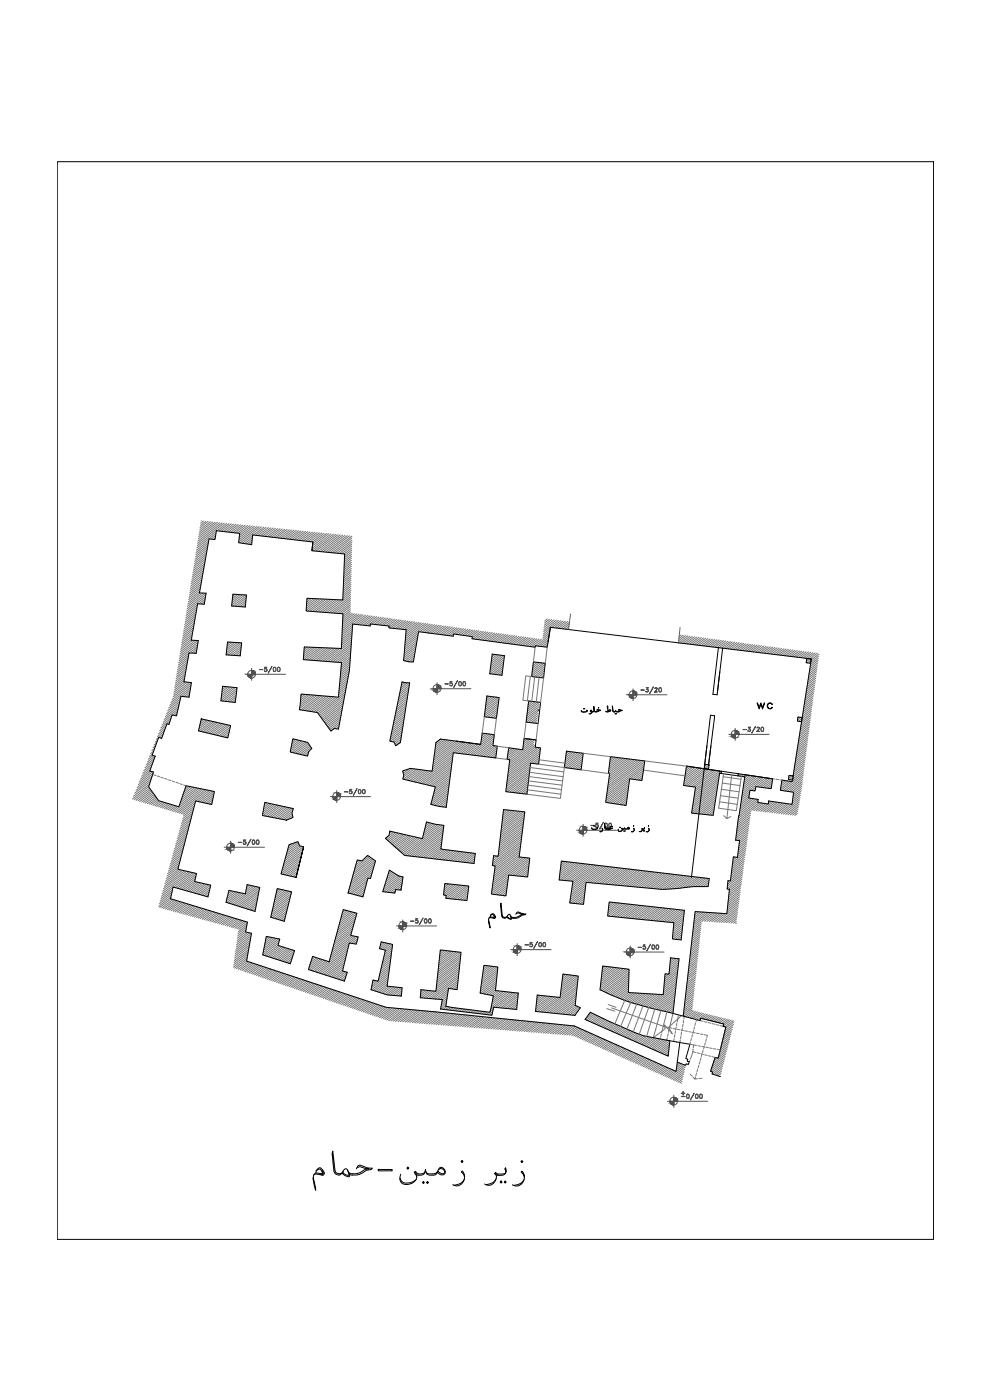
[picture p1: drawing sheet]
<svg xmlns="http://www.w3.org/2000/svg" width="297mm" height="420mm" viewBox="0 0 297 420" stroke-linecap="round" stroke-linejoin="round" font-family="sans-serif">
<defs><g id="words">
<text font-size="5.3" x="226.1" y="214.1">wc</text>
<text font-size="4" fill="#545454" x="203.6" y="329.8">+</text>
</g></defs>
<!-- layer: 0 -->
<g fill="none" stroke="#767676" stroke-width=".3">
<path d="M60.4 156.3h.1M61 156.4l-.8 .6M61.8 156.4l-1.7 1.3M62.4 156.5l-2.4 1.8M63.1 156.6l-3.2 2.4M63.8 156.6l-4 3.1M64.5 156.7l-4.8 3.7M64.9 159.4l-5.7 4.4M65.2 156.8l-5.6 4.3M65.9 156.9l-6.4 4.8M66.6 156.9l-7.2 5.5M67.3 157l-8 6.1"/>
<path d="M68 157.1l-2.9 2.2M68.7 157.2l-3 2.2M69.4 157.2l-3 2.2M70.1 157.3l-3 2.2M70.8 157.4l-3 2.2M71.5 157.4l-3 2.3M72.2 157.5l-3 2.3M72.9 157.6l-3.1 2.3M73.6 157.6l-3.1 2.3M74.3 157.7l-3.1 2.3M75 157.8l-3.1 2.3M75.7 157.8l-3.8 2.9"/>
<path d="M76.4 157.9l-4.6 3.4M77.1 158l-5.4 4M77.8 158l-6.1 4.7M78.4 158.1l-6.4 4.9M79.1 158.2l-3.1 2.4M79.8 158.3l-3.1 2.3M80.5 158.3l-3.1 2.4M81.2 158.4l-3.2 2.4M81.9 158.5l-3.2 2.4M82.6 158.6l-3.2 2.4M83.3 158.6l-3.2 2.5M84 158.7l-3.2 2.4"/>
<path d="M84.7 158.8l-3.2 2.4M85.4 158.8l-3.2 2.5M86.1 158.9l-3.3 2.4M86.8 159l-3.3 2.4M87.5 159.1l-3.3 2.4M88.2 159.1l-3.3 2.5M88.9 159.2l-3.3 2.5M89.6 159.3l-3.3 2.5M90.3 159.3l-3.4 2.6M91 159.4l-3.4 2.5M91.7 159.5l-3.4 2.5M92.4 159.5l-3.4 2.6"/>
<path d="M93.1 159.6l-3.4 2.6M93.8 159.7l-3.4 2.5M94.5 159.7l-3.5 2.6M95.2 159.8l-3.5 2.6M95.8 159.9l-3.4 2.6M96.5 159.9l-3.4 2.7M59.9 177.5l-3.3 2.5M60.1 176.8l-3.4 2.5M60.1 177.9l-3.6 2.8M60.2 176.1l-3.4 2.5M60.3 175.4l-3.4 2.5M60.4 174.7l-3.4 2.6"/>
<path d="M60.6 174l-3.5 2.6M60.6 173.3l-3.4 2.6M60.8 172.6l-3.5 2.6M60.8 178l-4.4 3.3M60.9 172l-3.5 2.6M61 171.3l-3.4 2.6M61.2 170.6l-3.6 2.6M61.3 169.9l-3.5 2.7M61.4 169.2l-3.5 2.7M61.5 168.5l-3.5 2.7M61.5 179.8l-1.8 1.4M61.6 178l-5.4 4"/>
<path d="M61.6 167.8l-3.5 2.7M61.7 179.1l-5.7 4.3M61.8 167.1l-3.6 2.8M61.8 178.4l-5.6 4.3M61.9 166.5l-3.6 2.7M62 165.8l-3.6 2.7M62.1 165.1l-3.6 2.7M62.2 164.4l-3.6 2.7M62.3 163.7l-3.6 2.8M62.5 163l-3.7 2.8M62.6 162.4l-3.6 2.7M64.6 161.4l-.6 .5"/>
<path d="M64.7 160.8l-1.4 1M64.8 160.1l-5.8 4.3M70.6 178.4l-.8 .6M71.3 178.4l-1.5 1.2M72 178.4l-2.3 1.8M72.8 178.5l-3.2 2.4M73.5 178.5l-4 3M73.9 179.5l-3.3 2.5M73.9 178.8l-4.1 3.1M75.5 163.3l-.1 .1M75.6 162.7l-.9 .6M75.6 162l-1.6 1.3"/>
<path d="M75.7 161.4l-2.3 1.7M75.8 160.8l-3.1 2.2M92.7 179.6l-.6 .4M93.4 179.6l-1.4 1.1M94.1 179.7l-2.1 1.6M94.9 179.7l-3 2.2M95.6 179.7l-3.7 2.9M96.4 179.8l-4.6 3.3M97.1 179.8l-4.8 3.6M97.2 160l-3.4 2.7M97.9 179.8l-4.9 3.6M97.9 160.1l-4.1 3.1"/>
<path d="M98.6 160.2l-4.8 3.6M98.6 179.8l-4.8 3.7M99.3 160.2l-5.6 4.3M99.3 179.9l-4.8 3.7M100 160.3l-6.4 4.9M100.1 179.9l-4.9 3.7M100.7 160.4l-6.6 5M100.9 179.9l-5 3.8M101.4 160.5l-6.6 4.9M101.6 180l-5 3.7M102.1 160.5l-6.6 5M102.8 160.6l-6.6 5"/>
<path d="M103.5 160.7l-6.6 4.9M104.2 160.8l-6.6 4.9M104.9 160.8l-6.6 4.9M105.2 177.8l-2.3 1.8M105.2 178.4l-7.1 5.4M105.2 179l-6.4 4.9M105.2 179.6l-5.7 4.4M105.3 176l-2.4 1.8M105.3 176.6l-2.4 1.8M105.3 177.2l-2.4 1.8M105.3 173.6l-2.3 1.7M105.3 174.2l-2.3 1.7"/>
<path d="M105.3 174.8l-2.3 1.7M105.3 175.4l-2.3 1.8M105.4 171.8l-2.3 1.7M105.4 172.4l-2.3 1.7M105.4 173l-2.3 1.7M105.4 169.9l-2.2 1.7M105.4 170.6l-2.2 1.6M105.4 171.2l-2.2 1.7M105.4 167.5l-2.1 1.7M105.4 168.2l-2.1 1.6M105.4 168.8l-2.2 1.6M105.4 169.3l-2.2 1.7"/>
<path d="M105.5 165.7l-2.1 1.6M105.5 166.3l-2.1 1.6M105.5 166.9l-2.2 1.6M105.5 163.3l-3.7 2.8M105.5 163.9l-3 2.3M105.5 164.5l-2.3 1.8M105.5 165.1l-2.1 1.6M105.6 161.5l-5.9 4.4M105.6 162.1l-5.2 3.9M105.6 162.7l-4.5 3.3M105.6 160.9l-6.6 4.9M56.1 199.4l-2.9 2.2"/>
<path d="M56.2 198.8l-2.9 2.2M56.3 198l-2.9 2.3M56.5 197.4l-3 2.2M56.6 196.7l-3 2.2M56.7 196l-3 2.3M57.4 191.9l-3.1 2.3M57.5 191.2l-3.1 2.3M57.6 190.5l-3 2.3M57.8 189.8l-3.2 2.4M57.8 192.2l-3.6 2.7M57.9 189.1l-3.1 2.4M58 188.4l-3.1 2.4"/>
<path d="M58.2 187.8l-3.2 2.3M58.3 187.1l-3.2 2.4M58.4 186.4l-3.2 2.4M58.5 185.7l-3.2 2.4M58.6 192.2l-4.5 3.4M58.6 185l-3.2 2.4M58.7 184.3l-3.2 2.4M58.9 183.7l-3.3 2.4M59 182.9l-3.3 2.5M59 195.5l-.8 .5M59.1 182.3l-3.3 2.4M59.1 194.8l-1.6 1.2"/>
<path d="M59.2 181.6l-3.2 2.4M59.2 194.1l-2.4 1.9M59.3 192.2l-5.3 4M59.3 193.4l-5.5 4.2M59.4 192.8l-5.5 4.1M61.3 181.2l-.2 .1M61.5 180.5l-1.1 .8M68.9 192.7l-.7 .6M69.7 192.8l-1.6 1.1M70.4 192.8l-2.3 1.8M71.1 192.8l-3.1 2.4M71.9 192.9l-4 3"/>
<path d="M72.2 196.3l-.7 .5M72.2 195.6l-1.5 1.1M72.3 195l-2.3 1.7M72.3 194.3l-3 2.4M72.4 193.7l-3.8 2.9M72.5 193l-4.7 3.5M73.6 182l-.1 .2M73.6 181.4l-.9 .7M73.7 180.7l-1.7 1.3M73.8 180.1l-2.5 1.9M91.5 194.2l-.2 .1M92.2 194.2l-1 .8"/>
<path d="M93 194.2l-1.8 1.4M93.7 194.3l-2.6 1.9M94.5 194.3l-3.4 2.6M95.2 194.3l-4.2 3.2M96 194.4l-4.8 3.6M96.7 194.4l-4.8 3.6M97.5 194.4l-4.9 3.7M98.2 194.5l-4.9 3.6M99 194.5l-4.9 3.7M99.7 194.5l-4.9 3.8M100.5 194.5l-5.1 3.8M101.2 194.6l-5 3.8"/>
<path d="M102 194.6l-5.1 3.8M102.3 180l-4.9 3.8M105 199.5l-2.8 2.1M105 198.9l-2.7 2M105.1 198.2l-2.8 2.1M105.1 197.6l-2.7 2.1M105.1 182l-2.8 2.2M105.1 182.7l-2.2 1.7M105.1 183.3l-2.2 1.7M105.1 183.9l-2.3 1.7M105.1 197l-2.6 2M105.2 180.2l-5 3.8"/>
<path d="M105.2 180.9l-4.3 3.2M105.2 181.5l-3.6 2.6M105.2 196.4l-3.3 2.4M105.2 195.7l-4 3.1M105.3 195.1l-4.8 3.6M105.3 194.5l-5.5 4.1M105.4 193.8l-6.4 4.8M105.4 193.2l-7.1 5.4M105.4 192.6l-7.8 5.9M105.5 192l-3 2.2M105.5 191.3l-3 2.3M105.6 190.7l-3.1 2.3"/>
<path d="M105.6 190l-3 2.4M105.6 189.5l-3 2.3M105.7 184l-2.9 2.2M105.7 188.8l-3.1 2.3M105.7 188.2l-3.1 2.3M105.8 187.6l-3.2 2.3M106.3 184.2l-3.5 2.6M107 184.2l-4.3 3.3M107.7 184.3l-5 3.8M108.4 184.4l-5.7 4.3M109 184.5l-6.3 4.8M109.7 184.6l-3.6 2.7"/>
<path d="M110.3 184.7l-3.5 2.7M111 184.8l-3.5 2.7M111.1 187.7l-.2 .1M111.7 184.9l-3.6 2.7M112.3 185l-3.4 2.6M113 185.1l-3.5 2.6M113.7 185.2l-3.5 2.6M114.4 185.3l-2.8 2M115 185.3l-2.7 2.1M115.7 185.4l-2.7 2.1M116.4 185.5l-2.7 2.1M117 185.6l-2.6 2"/>
<path d="M117.7 185.7l-2.7 2M118.3 185.8l-2.5 2M119 185.9l-2.6 1.9M119.7 186l-3 2.2M120.3 186.1l-3.1 2.4M121 186.2l-3.2 2.4M121.7 186.3l-3.1 2.4M122.4 186.4l-3.2 2.3M123 186.5l-3.1 2.3M123.7 186.5l-3.1 2.4M124.1 198.2l-.7 .4M124.2 197.5l-1.5 1.1"/>
<path d="M124.4 186.6l-3.1 2.3M124.4 196.8l-2.3 1.7M124.4 196.1l-2.9 2.2M124.6 195.4l-3.5 2.6M124.7 194.7l-3.5 2.7M124.8 194l-3.6 2.7M125 193.4l-3.7 2.7M125 186.7l-3.1 2.4M125.1 192.7l-3.7 2.8M125.2 192l-3.8 2.8M125.3 191.3l-3.9 2.9M125.4 190.6l-3.9 3"/>
<path d="M125.5 189.9l-3.9 3M125.7 186.8l-3.9 3M126.4 186.9l-4.6 3.5M127 187l-5.3 4M127.7 187.1l-6 4.6M128.4 187.2l-6.8 5.1M129 187.3l-3.1 2.3M129.7 187.4l-3.1 2.3M130.4 187.5l-3.1 2.3M131 187.6l-3 2.3M131.7 187.6l-3.1 2.4M132.4 187.7l-3.1 2.3"/>
<path d="M133 187.8l-3 2.3M133.7 187.9l-3 2.3M134.4 188l-3.1 2.3M135 188.1l-3 2.3M135.7 188.2l-3 2.3M136.1 190.3l-.7 .6M136.4 188.3l-3.1 2.3M137.1 188.4l-3.1 2.3M137.7 188.5l-3 2.3M138.4 188.6l-2.3 1.7M139.1 188.7l-2.3 1.6M139.7 188.7l-2.3 1.8"/>
<path d="M140.4 188.9l-2.3 1.7M141 188.9l-2.2 1.7M141.7 189l-2.3 1.7M142.4 189.1l-2.3 1.8M143.1 189.2l-2.3 1.7M143.7 189.3l-2.2 1.7M144.4 189.4l-2.7 2M145.1 189.5l-3 2.2M145.7 189.6l-3 2.2M146.4 189.7l-3 2.2M147.1 189.8l-3 2.2M147.7 189.8l-3 2.3"/>
<path d="M147.9 196.3l-.2 .1M148.4 190l-3 2.2M148.5 196.4l-.9 .7M149.1 190l-3 2.3M149.2 196.5l-1.7 1.3M149.7 190.1l-2.9 2.3M149.9 196.6l-2.5 1.8M150.4 190.2l-3 2.3M150.6 196.7l-3.3 2.4M150.9 200l-3.1 2.3M151 199.3l-3.9 2.9M151.1 190.3l-3 2.2"/>
<path d="M151.1 198.6l-4.1 3.1M151.2 198l-4.1 3.1M151.2 196.7l-3.9 3M151.3 197.3l-4.1 3.1M151.8 190.4l-3.1 2.2M152.4 190.5l-3 2.3M153.1 190.6l-3 2.2M153.7 190.7l-2.9 2.2M154.4 190.8l-2.9 2.2M155.1 190.9l-3 2.2M155.7 191l-2.9 2.2M156.4 191.1l-3 2.2"/>
<path d="M157.1 191.1l-3 2.3M157.8 191.2l-3 2.3M158.4 191.3l-2.9 2.3M159.1 191.4l-2.9 2.2M159.8 191.5l-3 2.2M160.4 191.6l-2.9 2.2M160.5 198.7l-.5 .4M160.6 194.2l-.6 4.4M160.6 193.8l-.4 .4M161.1 191.7l-3 2.2M161.2 198.8l-1.3 .9M161.7 191.8l-2.9 2.2"/>
<path d="M161.9 198.9l-2.1 1.5M162.4 191.9l-2.9 2.2M162.5 198.9l-2.7 2.2M163.2 199l-3.5 2.7M163.5 199.4l-3.9 3M164.2 185.8l-.7 .5M164.2 194.2l-.6 4.9M164.2 194.1l-.1 .1M164.3 193.4l-.9 .7M164.5 192.8l-1.8 1.2M164.5 192.1l-2.5 1.9M164.7 191.4l-3.3 2.5"/>
<path d="M164.7 190.7l-4 3.1M164.8 185.9l-1.4 1.1M164.8 190l-2 1.6M165 189.4l-2.1 1.5M165 188.7l-2 1.6M165.5 185.9l-2.2 1.7M166.2 186l-3 2.3M166.9 186.1l-3.7 2.8M167.6 186.2l-4.5 3.4M168.3 186.3l-2.7 2M168.9 186.4l-2.7 2M169.6 186.5l-2.7 2"/>
<path d="M170.3 186.5l-2.7 2.1M170.6 188.7l-.3 .2M170.7 188l-1.1 .8M170.8 187.3l-1.9 1.4M170.9 186.7l-2.6 2M204.3 190.6l-.6 .4M205 190.6l-1.3 1.1M205.7 190.7l-2.1 1.6M206.4 190.8l-2.8 2.1M207 190.9l-2.8 2.1M207.7 191l-2.8 2.1M208.4 191.1l-2.8 2.1"/>
<path d="M209 191.2l-2.7 2.1M209.7 191.3l-2.7 2.1M210.4 191.4l-2.8 2M211.1 191.4l-2.8 2.1M211.7 191.5l-2.7 2.1M212.4 191.7l-2.7 2M213 191.7l-2.6 2.1M213.7 191.8l-2.6 2.1M214.4 191.9l-2.7 2M215.1 192l-2.7 2M215.7 192.1l-2.6 2M216.4 192.2l-2.6 2"/>
<path d="M217.1 192.2l-2.7 2M217.7 192.3l-2.6 2M218.4 192.5l-2.6 1.9M219.1 192.5l-2.6 2M219.7 192.6l-2.5 2M220.4 192.7l-2.6 2M221.1 192.8l-2.6 1.9M221.8 192.9l-2.6 1.9M222.4 193l-2.5 1.9M223.1 193.1l-2.5 1.9M223.8 193.2l-2.5 1.9M224.4 193.3l-2.5 1.9"/>
<path d="M225.1 193.4l-2.5 1.9M225.8 193.4l-2.5 1.9M226.5 193.5l-2.5 1.9M227.1 193.6l-2.5 1.9M227.8 193.7l-2.5 1.9M228.5 193.8l-2.5 1.8M229.1 193.9l-2.4 1.8M229.8 194l-2.4 1.8M230.5 194.1l-2.5 1.8M231.2 194.2l-2.5 1.8M231.8 194.2l-2.4 1.9M232.5 194.3l-2.4 1.8"/>
<path d="M233.2 194.4l-2.4 1.8M233.8 194.5l-2.3 1.8M234.5 194.6l-2.4 1.8M235.2 194.7l-2.4 1.8M235.9 194.8l-2.4 1.8M236.5 194.9l-2.3 1.8M237.2 195l-2.3 1.7M237.9 195l-2.4 1.8M238.5 195.1l-2.3 1.8M239.2 195.2l-2.3 1.8M239.9 195.3l-2.3 1.7M240.5 195.4l-2.3 1.7"/>
<path d="M241.2 195.5l-2.3 1.7M241.9 195.6l-2.3 1.7M242.3 197.7l-.3 .2M242.6 195.7l-2.3 1.7M243.2 198.9l-.3 .1M243.2 195.8l-2.2 1.7M243.3 198.2l-1.1 .7M243.9 195.8l-2.2 1.7M244.5 195.9l-2.2 1.7M245.2 196l-3.3 2.6M245.3 199.6l-2.4 1.8M245.3 198.9l-2.3 1.8"/>
<path d="M245.4 198.3l-2.3 1.7M245.5 197.6l-2.3 1.8M245.6 196.9l-2.3 1.8M245.7 196.3l-2.3 1.7M49.3 219.5l-2.1 1.5M49.6 218.7l-2 1.5M49.9 217.8l-2 1.5M50.8 217.1l-.3 .2M51 216.3l-2.8 2.2M51.3 215.6l-2.7 2M51.5 214.8l-2.6 2M53.1 214.2l-.7 .5"/>
<path d="M53.3 213.5l-1.5 1.1M53.5 212.8l-4.2 3.1M53.6 212.1l-4 3M53.7 211.3l-3.8 2.9M53.9 210.6l-3.6 2.7M54.1 209.9l-3.5 2.6M54.3 209.1l-3.3 2.5M55.2 204.2l-2.8 2.2M55.4 203.6l-2.9 2.1M55.5 202.9l-2.9 2.1M55.5 204.7l-3.2 2.4M55.6 202.2l-2.9 2.2"/>
<path d="M55.7 201.5l-2.9 2.2M55.9 200.8l-3 2.2M56 200.1l-3 2.2M56.2 204.7l-4 3M56.8 209.1l-.3 .1M56.9 204.8l-4.8 3.6M56.9 208.4l-1 .7M57 207.7l-1.8 1.4M57.1 207l-2.6 2M57.2 206.3l-5.9 4.5M57.3 205.7l-5.7 4.2M57.4 205l-5.4 4.1"/>
<path d="M60.5 215.7l-.1 .2M61.1 215.9l-.9 .7M61.8 216l-1.8 1.3M62.3 216.2l-2.5 1.8M62.9 216.3l-3.2 2.5M63.6 216.5l-3.9 2.9M64.2 216.6l-3.9 2.9M64.8 216.7l-3.9 3M65.3 216.8l-3.8 3M66 217l-3.9 2.9M66.6 217.1l-3.9 3M67.1 206l-.4 .3"/>
<path d="M67.2 217.3l-3.9 2.9M67.8 217.4l-3.9 3M67.8 206.1l-1.1 .8M68.4 217.6l-3.9 2.9M68.5 206.1l-1.9 1.5M68.8 219.7l-1.9 1.4M68.9 219l-2.6 2M69 217.7l-3.9 3M69.1 218.2l-3.4 2.6M69.2 206.2l-2.7 2.1M69.9 206.3l-3.5 2.6M70.6 206.3l-4.2 3.3"/>
<path d="M70.6 210.5l-.3 .3M70.7 209.9l-1.1 .8M70.8 209.2l-1.9 1.4M70.9 208.5l-2.7 2M70.9 207.9l-3.4 2.6M71 207.2l-4.2 3.2M71.1 206.6l-4.8 3.6M90.9 208.3l-.6 .5M91.6 208.4l-1.4 1M92.3 208.5l-2.1 1.5M93 208.5l-2.8 2.2M93.7 208.6l-3.6 2.7"/>
<path d="M94.4 208.6l-4.4 3.4M95.2 208.7l-5.3 4M95.9 208.8l-5.7 4.3M96.5 208.8l-5.7 4.4M97.3 208.9l-5.8 4.3M98 208.9l-5.9 4.5M98.7 209l-5.9 4.5M99.4 209.1l-6 4.4M100.1 209.1l-6 4.6M100.8 209.2l-6.1 4.6M101.5 218.8h.1M101.7 218.1l-.9 .6"/>
<path d="M101.8 217.4l-2.6 1.9M102 216.7l-3 2.2M102.1 216l-3.4 2.5M102.2 215.3l-3.8 2.9M102.3 214.6l-4.2 3.2M102.5 213.9l-4.7 3.5M102.6 213.2l-5 3.8M102.7 212.5l-5.4 4.1M102.9 211.8l-5.9 4.5M103 211.1l-6.3 4.8M103.1 210.4l-6.7 5.1M103.2 209.7l-7.1 5.4"/>
<path d="M103.4 209l-7.5 5.7M103.5 208.3l-7.9 6M103.7 207.7l-8.4 6.2M103.8 206.9l-2.2 1.7M103.9 206.3l-2.3 1.7M104 205.5l-2.3 1.8M104.2 204.9l-2.4 1.8M104.3 204.2l-2.5 1.9M104.4 203.5l-2.5 1.9M104.5 202.8l-2.6 1.9M104.7 202.1l-2.7 2M104.8 201.4l-2.7 2.1"/>
<path d="M104.9 200.8l-2.8 2M104.9 200.1l-2.7 2.1M120.6 219.9l-3.5 2.6M120.7 219.2l-3.6 2.7M120.8 218.5l-3.6 2.7M120.9 204.7l-.3 .3M120.9 217.9l-3.6 2.6M121 217.2l-3.5 2.6M121.1 216.5l-3.5 2.6M121.2 215.8l-3.4 2.6M121.4 215.2l-3.5 2.5M121.4 214.5l-3.3 2.5"/>
<path d="M121.5 204.9l-1.1 .8M121.5 213.8l-3.3 2.5M121.7 213.1l-3.3 2.5M121.7 212.4l-3.2 2.5M121.9 211.8l-3.2 2.4M121.9 211.1l-3.1 2.4M122.1 210.4l-3.1 2.4M122.2 209.7l-3.1 2.4M122.2 204.9l-1.9 1.5M122.3 209.1l-3.1 2.2M122.4 208.4l-3 2.2M122.5 207.7l-3 2.2"/>
<path d="M122.6 207.1l-2.9 2.1M122.7 206.4l-2.9 2.1M122.8 205.7l-2.8 2.1M122.9 205l-2.8 2.1M145.3 215.1l-.6 4.9M146.2 208.9l-.1 .1M146.9 209l-.9 .6M147.6 209.1l-1.7 1.2M148.2 209.1l-2.4 1.9M148.9 209.2l-3.2 2.4M149 215.6l-.7 4.9M149 215.1l-.5 .4"/>
<path d="M149.1 214.5l-1.3 .9M149.2 213.8l-2.1 1.6M149.3 213.1l-2.8 2.1M149.3 212.5l-3.5 2.7M149.4 211.8l-4.1 3.1M149.5 211.2l-4.1 3.1M149.6 209.3l-3.9 3M149.6 210.5l-4.1 3.1M149.7 209.9l-4.1 3.1M150.6 202.6l-.1 .1M150.7 201.9l-.9 .7M150.8 201.3l-1.7 1.2"/>
<path d="M150.9 200.6l-2.5 1.8M157.8 216.7l-.5 4.9M159.1 203l-.9 7.3M159.2 210.4l-.6 .5M159.5 203l-1.7-.2-.9 7.4 1.7 .2M159.8 210.5l-1.3 1.1M160.4 203.2l-.9 7.3M160.5 210.6l-2.1 1.6M161 216.8l-.4 .3M161.1 216.1l-1.1 .9M161.2 210.7l-2.9 2.2M161.2 215.4l-1.9 1.5"/>
<path d="M161.3 214.8l-2.7 2M161.4 214.1l-3.5 2.6M161.4 217.1l-.5 5M161.5 213.4l-3.6 2.7M161.6 212.8l-3.6 2.7M161.7 212.1l-3.6 2.7M161.7 203.3l-.8 7.3M161.8 211.4l-3.7 2.8M161.9 210.7l-3.7 2.8M162.9 203.4v.1M163 202.7l-.8 .7M163.1 202.1l-1.6 1.2"/>
<path d="M163.1 203.5l-.9 7.3M163.2 201.4l-2.4 1.8M163.3 200.8l-3.2 2.3M163.4 200.1l-3.9 2.9M239.6 215.2l-.3 .2M240.3 215.3l-1 .8M240.5 216.3l-.3 .2M240.6 215.7l-1 .8M242.7 219.4l-3 2.3M242.8 218.8l-3 2.2M242.9 218.1l-3 2.2M242.9 217.4l-2.9 2.2"/>
<path d="M243 216.8l-2.9 2.2M243.1 216.1l-2.9 2.2M243.2 215.4l-2.8 2.2M243.3 214.8l-2.9 2.1M243.4 214.1l-2.8 2.2M243.4 213.5l-2.7 2.1M243.5 212.8l-2.7 2.1M243.6 212.1l-2.7 2.1M243.7 211.5l-2.7 2M243.8 210.8l-2.7 2.1M243.9 210.2l-2.7 2M244 209.5l-2.7 2"/>
<path d="M244 208.8l-2.6 2M244.1 208.2l-2.6 2M244.2 207.5l-2.6 2M244.3 206.9l-2.6 1.9M244.4 206.2l-2.6 1.9M244.5 205.5l-2.6 1.9M244.6 204.9l-2.6 1.9M244.7 204.2l-2.5 1.9M244.8 203.6l-2.5 1.8M244.8 202.9l-2.4 1.9M244.9 202.2l-2.4 1.9M245 201.6l-2.4 1.8"/>
<path d="M245.1 200.9l-2.4 1.8M245.2 200.3l-2.4 1.8M44.6 236.1l-4.9 3.7M44.9 236.5l-4.7 3.5M44.9 235.3l-4.8 3.6M45.1 231l-2.6 2M45.2 234.5l-4.8 3.6M45.2 236.9l-4.4 3.3M45.2 231.5l-3.1 2.3M45.4 230.1l-2.6 2M45.4 233.7l-4.6 3.5M45.4 237.3l-4 3"/>
<path d="M45.7 232.9l-4.6 3.5M45.7 229.3l-2.5 1.9M45.7 237.7l-3.8 2.8M45.8 226.3l-.9 .7M45.8 231.6l-4 3.1M45.9 232.1l-4.4 3.4M46 226.8l-1.5 1.1M46 238.1l-3.5 2.6M46 228.5l-2.5 1.9M46 232.5l.8 .3M46.1 225.5l-.9 .7M46.3 238.4l-3.2 2.4"/>
<path d="M46.3 227.7l-2.5 1.8M46.4 224.6l-.9 .7M46.5 226.9l-2.3 1.8M46.6 238.8l-3 2.2M46.7 223.8l-.8 .6M46.8 239.2l-2.6 2M47 223l-.8 .6M47.1 239.6l-2.3 1.8M47.2 232.9l.7 .2M47.3 222.2l-.7 .5M47.6 221.4l-.7 .5M48.3 233.3l.8 .2"/>
<path d="M48.7 221.1l-.5 .4M49 220.3l-1.3 1M49.4 233.7l.8 .2M50.6 234l.7 .3M51.7 234.4l.7 .3M52.8 234.8l.8 .2M53.9 235.2l.8 .3M55.1 235.6l.7 .2M56 235.9l-.3 .2M56.6 236l-1.2 .9M57.2 236.1l-2 1.6M57.9 236.2l-3 2.3"/>
<path d="M58.5 236.4l-3.9 2.9M59.1 236.5l-4.7 3.6M59.7 236.6l-5.6 4.3M60.4 236.7l-6.6 5M61 236.9l-8.9 6.7M61.6 237l-8.9 6.7M62.2 237.1l-9 6.8M62.9 237.3l-9.1 6.8M63.5 237.4l-4.2 3.1M64 239.4l-2.2 1.7M64.1 237.5l-4.2 3.2M64.1 238.7l-3 2.2"/>
<path d="M64.2 238l-3.7 2.8M68.4 221.1l-.3 .3M68.6 220.4l-1.1 .8M88.1 221.8l-.3 .2M88.7 221.9l-1 .8M89.3 222.1l-1.8 1.3M89.9 222.2l-2.5 1.9M90.5 222.3l-3.2 2.5M91 222.5l-3.9 3M91.7 222.6l-4.2 3.2M92.3 222.8l-4.2 3.1M92.4 226.2l-.7 .6"/>
<path d="M92.6 223.2l-3.9 2.9M92.8 223.6l-3.5 2.6M92.8 225.4l-1.7 1.3M93.1 224l-3.2 2.4M93.4 224.3l-2.9 2.2M120.2 222.6l-1.5 1.1M120.3 221.9l-1.8 1.4M120.4 221.2l-2.1 1.6M120.5 220.5l-2.7 2.1M121.4 231.2l-.5 .4M122.8 230.7l-1.8 1.4M123.6 230.7l-2.5 1.9"/>
<path d="M124.3 230.8l-3.3 2.5M125 230.9l-4 3M125.7 230.9l-4.1 3.1M126.4 231l-4.2 3.1M127 231.1l-4.2 3.2M127.7 231.2l-4.3 3.2M128.4 231.3l-4.4 3.3M129.1 231.4l-4.5 3.3M132.2 221.8l-1.4 1.1M132.9 221.9l-2.2 1.7M133.6 222l-3 2.2M134.2 222.1l-3.7 2.8"/>
<path d="M134.3 239.4l-3.3 2.4M134.4 238.7l-4 3M134.4 238.1l-4.6 3.4M134.5 237.4l-5.2 3.9M134.6 236.7l-5.1 3.9M134.7 236.1l-5 3.7M134.8 235.4l-4.9 3.7M134.9 234.8l-4.8 3.6M134.9 222.2l-4.4 3.4M134.9 234.1l-4.7 3.5M135 233.4l-4.6 3.5M135.1 232.8l-4.5 3.3"/>
<path d="M135.2 232.1l-5.2 3.9M135.3 231.5l-5.9 4.4M135.4 230.8l-6.6 4.9M135.5 230.1l-7.3 5.5M135.5 229.5l-7.9 5.9M135.6 222.3l-5.2 3.9M135.6 228.8l-8.6 6.5M135.7 228.1l-9.3 7M135.8 227.5l-10 7.5M135.9 226.8l-10.6 8M136 226.2l-6.3 4.7M136.3 222.3l-6.1 4.6"/>
<path d="M136.9 222.4l-6.7 5.2M137.6 222.5l-7.5 5.7M138.3 222.6l-8.3 6.3M138.9 222.7l-9 6.8M139.6 222.8l-9.8 7.4M140.3 222.9l-4 3M141 223l-4.1 3M141.6 223.1l-4 3M142.3 223.2l-4 3M143 223.2l-4 3M143.6 223.3l-4 3M144.9 220.1l-.3 .1"/>
<path d="M145.5 220.1l-.9 .8M146.2 220.2l-1.7 1.3M146.9 220.3l-2.5 1.9M147.6 220.4l-3.3 2.5M147.9 223.7l-4.2 3.1M148 223l-5 3.8M148.1 222.4l-5.7 4.3M148.2 221.7l-6.5 4.9M148.2 220.5l-7.9 5.9M148.2 221l-7.2 5.5M148.5 223.8l-4.1 3.1M148.7 227.2l-.3 .3"/>
<path d="M148.7 227.5l3.4 .4M148.9 226.5l-1.1 .9M149 225.9l-1.9 1.4M149 225.2l-2.6 2M149.1 224.6l-3.4 2.5M149.2 223.9l-4.1 3.1M149.2 224l3.4 .4M153.1 224.5l-.5 .4M153.8 224.6l-1.3 1M154.4 224.7l-2 1.5M155.1 224.8l-2.8 2.1M155.7 224.8l-3.5 2.8"/>
<path d="M156.4 225l-4 2.9M157.6 221.7l-.4 .3M158.1 237.9l-.4 .4M158.2 237.3l-1.2 .9M158.3 237l10 1.4M158.3 221.8l-1.2 .8M158.3 236.6l-2 1.5M158.4 236l-2.8 2.1M158.4 235.6l10.1 1.4M158.5 235.3l-3.5 2.7M158.6 234.7l-4.3 3.2M158.6 234l-5 3.8"/>
<path d="M158.6 234.4l10.1 1.2M158.7 233.4l-5.8 4.3M158.7 233.1l10.2 1.3M158.8 232.7l-6.6 4.9M158.9 232l-7.1 5.4M158.9 231.8l10.1 1.3M158.9 231.4l-7 5.3M159 221.8l-2 1.5M159 230.7l-7.1 5.4M159.1 230.1l-7.1 5.3M159.1 230.3l10 1.4M159.2 229.4l-7.1 5.4"/>
<path d="M159.7 221.9l-2.7 2.1M160.1 223.4l-7.2 5.5M160.2 222.7l-7.3 5.5M160.3 222.1l-3.4 2.5M160.6 224.2l-7.9 6M160.7 223.5l-7.9 6M161.2 224.3l-8.6 6.5M161.6 229.3l7.7 1-1.2 9.3-10-1.2M161.7 228.7l-.7 .5M161.8 227.4l-2.2 1.7M161.9 224.4l-9.4 7.1M161.9 226.8l-9.7 7.3"/>
<path d="M162 226.1l-9.7 7.3M162 225.5l-9.7 7.3M162.1 224.8l-9.7 7.3M169.5 229l-7.8-.9-1.4 1.1M170 225.4h.1M170.7 225.5l-.8 .6M171.4 225.6l-1.6 1.2M172 225.7l-2.3 1.7M172.7 225.8l-3.1 2.3M173.4 225.9l-3.9 2.8M174.1 225.9l-4.7 3.5M174.4 231l8.1 1.1"/>
<path d="M174.4 230.4l-.7 .5M174.5 229.8l-1.4 1.1M174.6 229.1l-2.2 1.7M174.7 228.4l-3 2.3M174.7 226l-5.3 4.1M174.8 227.8l-3.7 2.8M174.9 227.1l-4.5 3.4M174.9 226.5l-5.2 3.9M175 226.1l8.2 1M183.5 227.1l-.4 .3M184.2 227.2l-1.2 .9M184.9 227.3l-1.9 1.4"/>
<path d="M185.6 227.4l-2.7 2M186.3 227.5l-3.5 2.6M186.9 227.6l-4.2 3.1M187.6 227.6l-5 3.8M188.1 239.7l-2.2 1.7M188.2 239.1l-3 2.2M188.3 227.7l-5.8 4.3M188.3 238.4l-3.7 2.8M188.4 237.8l-4.5 3.3M188.5 237.1l-5.2 3.9M188.5 236.4l-5.9 4.5M188.6 235.8l-6.7 5"/>
<path d="M188.7 235.1l-6.9 5.3M188.8 234.5l-6.9 5.2M188.9 233.8l-6.9 5.2M189 227.8l-6.1 4.6M189.6 227.9l-6.8 5.2M190.3 228l-7.6 5.7M191 228.1l-8.4 6.3M191.7 228.1l-9.2 6.9M192.3 228.2l-9.9 7.5M192.6 233.9l-.3 .3M192.7 233.3l-1 .8M192.9 232.6l-1.9 1.4"/>
<path d="M192.9 232l-2.6 1.9M193 228.3l-10.7 8.1M193 231.3l-3.4 2.5M193.1 231.1l12.4 1.7M193.1 230.6l-4.1 3.1M193.2 230l-11.1 8.4M193.3 229.3l-11.2 8.4M193.4 228.6l-11.2 8.4M193.4 228.4l12.6 1.5M206.6 230.1l-.7 .5M207.2 230.1l-1.4 1.2M207.9 230.2l-2.3 1.8"/>
<path d="M208.6 230.3l-3 2.3M209.2 230.4l-3.7 2.9M209.9 230.5l-4.6 3.4M210.6 230.6l-5.3 4M211.2 230.7l-6 4.6M211.9 230.8l-6.6 5M212.1 229.5l-.7 .5M212.5 230.9l-6.5 5M212.7 230.2l-.7 .5M212.8 229.6l-1.5 1M213.2 231l-6.5 4.9M213.9 231.1l-6.6 5"/>
<path d="M214.5 231.2l-6.5 4.9M214.8 239.4l-6.3 4.7M214.9 238.7l-7.1 5.3M215 238l-7.4 5.6M215.1 237.3l-7.4 5.6M215.2 231.3l-6.6 4.9M215.2 236.7l-7.4 5.5M215.3 236l-7.4 5.6M215.4 235.3l-7.4 5.6M215.5 234.6l-7.4 5.7M215.6 233.9l-7.4 5.7M215.7 233.3l-7.4 5.6"/>
<path d="M215.8 232.6l-7.4 5.6M215.9 231.4l-7.3 5.5M216.1 238.8l5.4 .7M216.4 236.9l5.3 .7M216.5 231.5l-8 6M216.7 235l5.3 .8M216.9 233.1l5.4 .8M217.1 232.2l-1.5 10.3 5.3 .8 1.5-10.3M219.5 232.6l-1.4 13.1 1.2-.6M221.8 232.3l-.3 .2M222.4 232.3l-.6 .6M223.1 232.5l-.7 .5"/>
<path d="M223.8 232.6l-.7 .5M224.5 232.6l-1.1 .8M224.7 239l-2.3 1.8M224.8 238.4l-2.4 1.7M224.8 239.5l-2.6 2M224.9 237.7l-2.4 1.8M225.1 232.7l-1.8 1.4M225.5 239.6l-3.3 2.6M225.8 232.8l-2.6 2M226.1 239.7l-4 3.1M226.5 232.9l-3.4 2.5M226.6 237l-.4 .3"/>
<path d="M226.7 236.3l-1.2 .9M226.8 239.8l-4.9 3.7M227.1 233l-4.1 3.1M227.5 239.9l-5.6 4.3M227.8 233.1l-4.9 3.7M228.5 233.2l-5.7 4.3M229.1 233.3l-6.4 4.8M229.8 233.4l-7.2 5.4M230.4 233.5l-3.4 2.6M231.1 233.6l-3.4 2.6M231.4 236.3l-.4 .4M231.5 235.6l-1.1 .9"/>
<path d="M231.6 235l-1.9 1.4M231.8 233.7l-3.5 2.6M231.8 234.3l-2.8 2.1M231.8 233.7l.6 .1M232.8 233.9l.8 .1M234 234l.6 .1M235.1 234.2l-.6 .4M235.7 234.3l-1.3 1M236.4 234.4l-2.1 1.5M237 232.7l-.3 .2M237.1 234.5l-2.9 2.1M237.6 232.8l-1 .8"/>
<path d="M237.7 234.6l-3.4 2.6M237.9 233.8l-.3 .3M237.9 233.2l-1 .8M238.3 234.7l-3.4 2.6M239 234.8l-3.5 2.6M239.6 234.9l-3.4 2.6M240.1 239.4l-2.5 1.7M240.1 238.7l-2.4 1.8M240.2 235l-3.3 2.6M240.3 238l-2.4 1.8M240.4 237.3l-2.5 1.9M240.5 236.7l-2.5 1.8"/>
<path d="M240.6 235.9l-2.5 1.9M240.7 234.6l-.6 .4M240.7 235.3l-3.2 2.4M240.8 233.9l-1.3 1M240.9 233.3l-2 1.5M241 232.6l-2.8 2.1M241.1 232l-3.4 2.5M241.2 231.3l-3.3 2.5M241.2 230.6l-3.3 2.5M241.3 230l-3.3 2.5M241.4 229.3l-3.3 2.5M241.5 228.7l-3.3 2.4"/>
<path d="M241.6 228l-3.3 2.4M241.7 227.3l-3.3 2.5M241.8 226.7l-3.3 2.4M241.8 226l-3.1 2.4M241.9 225.4l-3.2 2.3M242 224.7l-3.1 2.3M242.1 224l-3.1 2.4M242.2 223.4l-3.1 2.3M242.3 222.7l-3.1 2.4M242.3 222.1l-3 2.3M242.4 221.4l-3 2.3M242.5 220.7l-3 2.3"/>
<path d="M242.6 220.1l-3 2.2M47.4 240l-2.1 1.5M47.7 240.3l-1.8 1.4M48.2 240.5l-1.7 1.4M48.8 240.7l-1.8 1.3M49.4 240.8l-1.8 1.4M49.9 241l-1.7 1.4M50.5 241.2l-1.8 1.3M51.1 241.4l-1.8 1.3M51.6 241.5l-1.7 1.4M52.2 241.7l-1.8 1.3M52.8 241.9l-1.8 1.3"/>
<path d="M53.3 242l-1.8 1.4M53.7 259.7l-3.4 2.5M53.9 258.9l-3.4 2.6M54 258.2l-3.3 2.5M54.3 257.4l-3.4 2.5M54.4 256.7l-3.3 2.5M54.6 256l-3.3 2.5M54.8 255.2l-3.3 2.5M55 254.5l-3.2 2.4M55.2 253.7l-3.3 2.5M55.4 253l-3.3 2.5M55.6 252.2l-3.2 2.5"/>
<path d="M55.8 251.5l-3.2 2.4M56 250.8l-3.2 2.4M56.2 250l-3.2 2.4M56.4 249.3l-3.2 2.4M56.6 248.6l-3.2 2.3M56.8 247.8l-3.2 2.4M57 247.1l-3.2 2.3M57.1 246.3l-3.1 2.4M57.3 245.6l-3.1 2.3M57.5 244.8l-3.1 2.4M57.7 244.1l-3.1 2.3M57.9 243.3l-3.1 2.4"/>
<path d="M58.1 242.6l-3 2.3M58.3 241.9l-3.4 2.5M58.5 241.1l-4.1 3.1M63.7 240.8l-.7 .5M63.8 240.1l-1.5 1.1M80 240.9l-.6 .6M80.7 241.1l-1.5 1.1M81.3 241.2l-2.2 1.7M81.9 241.4l-2.9 2.2M82.5 241.5l-3.6 2.7M83.1 241.6l-4.2 3.2M83.7 241.7l-4.2 3.2"/>
<path d="M84.3 241.9l-4.1 3.1M84.9 242l-4.1 3.2M85.5 242.2l-4.1 3.1M86.2 242.3l-4.1 3.1M86.8 242.4l-4.1 3.1M87.4 242.5l-4.1 3.1M87.4 253.3l-.8 .5M87.7 244.2l-2.5 1.8M87.8 243.4l-3.2 2.5M87.8 244.7l-2 1.4M87.9 245.2l-.5 .3M88 242.7l-4.1 3.1"/>
<path d="M88.9 252.7l-2.5 1.9M89.5 252.9l-3.3 2.5M89.7 253.3l-3.7 2.8M89.7 259.9l-3.7 2.8M89.9 253.8l-4.1 3.1M89.9 259.2l-4.5 3.3M90 258.5l-5.2 3.9M90.2 257.7l-5.8 4.4M90.4 257l-5.8 4.4M90.4 254l-4.8 3.6M90.6 256.3l-5.8 4.3M90.7 255.5l-5.7 4.4"/>
<path d="M90.9 254.8l-5.7 4.3M91 254.1l-5.6 4.3M107.7 258.2l-.7 .6M108.3 258.3l-1.5 1.2M110.4 256.8l-.6 .4M110.8 257.1l-4.3 3.2M111.2 257.4l-4.9 3.6M111.6 257.7l-5.5 4.1M112 257.9l-6.1 4.6M112.4 259.4l-7.1 5.4M112.5 258.2l-6.8 5.1M112.6 258.7l-7.1 5.3"/>
<path d="M117.6 249.6l-.8 .5M118.2 249.7l-2.6 1.9M118.8 249.9l-2.8 2M119.4 250l-3 2.3M120 250.1l-3.3 2.5M120.6 250.3l-3.5 2.6M121.2 250.4l-3.7 2.9M121.8 250.5l-4 3M122.4 250.7l-4.2 3.2M123 250.8l-4.4 3.4M123.6 251l-4.7 3.5M124.2 251.1l-4.9 3.8"/>
<path d="M124.8 251.3l-5.2 3.9M125.4 251.4l-5.4 4.1M126 251.5l-5.6 4.3M126.6 251.7l-5.9 4.4M128.3 246.8l-.5 .4M128.9 246.9l-1.2 1M129.5 247.1l-2 1.5M130.1 247.2l-2.8 2.2M130.7 247.4l-3.6 2.7M131.4 247.5l-4.5 3.3M132.1 247.6l-5.4 4M132.3 254.5l-3.9 3"/>
<path d="M132.4 253.9l-4.7 3.5M132.5 253.2l-5.5 4.2M132.6 252.6l-6.3 4.7M132.7 251.9l-7.1 5.3M132.7 254.9l-3.6 2.7M132.7 247.7l-11.6 8.8M132.7 251.3l-7.7 5.8M132.8 250.6l-8.5 6.4M132.9 249.9l-9.3 7.1M133 249.3l-10.1 7.6M133.1 248.6l-10.9 8.2M133.2 248l-11.7 8.7"/>
<path d="M133.3 254.9l-3.6 2.8M133.9 242l-.3 .2M134 241.4l-1.1 .8M134 255l-3.6 2.7M134.1 240.7l-1.9 1.4M134.2 240l-2.6 2M134.7 255.1l-3.6 2.7M135.4 255.2l-3.6 2.7M136 255.3l-3.5 2.7M136.7 255.4l-3.5 2.7M137.4 255.5l-3.6 2.7M138.1 255.5l-3.6 2.7"/>
<path d="M138.8 255.6l-3.6 2.7M139.4 255.7l-3.5 2.7M140.1 255.8l-3.5 2.7M140.8 255.9l-3.5 2.6M141.5 256l-3.5 2.6M142.1 256l-3.5 2.7M142.3 259l-.2 .1M142.3 258.3l-.9 .7M142.4 257.7l-1.7 1.2M142.5 257l-2.5 1.9M142.6 256.3l-3.3 2.5M148.2 256.8l-.1 .1"/>
<path d="M148.9 256.9l-.9 .7M151.5 243l-.5 .4M152.2 243.1l-1.2 .9M152.9 243.2l-2 1.5M153.6 243.3l-2.8 2M154.3 243.3l-3.6 2.7M155 243.4l-4.3 3.2M155.7 243.5l-5.1 3.8M155.8 257.1l-7.6 5.7M155.9 256.4l-7.6 5.7M155.9 255.7l-7.5 5.8M156 255.1l-7.6 5.7"/>
<path d="M156.1 254.4l-7.6 5.8M156.2 253.8l-8 6M156.3 253.1l-8.5 6.5M156.4 243.5l-5.9 4.5M156.4 252.5l-8.5 6.4M156.4 257.2l-8.3 6.3M156.4 251.8l-8.5 6.4M156.5 251.1l-7 5.4M156.6 250.5l-7 5.3M156.7 249.8l-7 5.4M156.8 249.2l-7 5.3M156.9 248.5l-7.1 5.3"/>
<path d="M157 247.9l-7.1 5.3M157 247.2l-7 5.3M157 243.6l-6.6 5M157 257.3l-9 6.8M157.1 246.6l-7 5.3M157.2 245.9l-7.1 5.3M157.3 245.3l-7.1 5.3M157.3 244.6l-7 5.3M157.4 243.9l-7 5.4M157.7 257.4l-9.8 7.4M158.4 257.5l-10.5 7.9M158.7 259.6l-4.2 3.2"/>
<path d="M158.8 259l-5 3.7M158.8 258.3l-5.7 4.4M158.9 257.7l-11.2 8.4M168.9 258.5l-.5 .4M169.6 258.5l-1.3 1.1M170.3 258.6l-2.1 1.6M171 258.7l-2.9 2.2M171.7 258.8l-3.7 2.7M172.4 258.9l-4.4 3.3M173 259l-5.1 3.8M173.7 259.1l-5.9 4.4M174.4 259.1l-6.6 5"/>
<path d="M175.1 259.2l-6.6 4.9M175.8 259.3l-6.6 4.9M176.5 259.3l-6.6 5M177.2 259.4l-6.6 4.9M177.8 259.5l-6.4 4.9M178.5 259.6l-6.6 5M179.2 259.7l-7.4 5.5M179.9 259.8l-8.2 6.1M180.5 259.9l-8.9 6.7M181.2 259.9l-9.7 7.4M181.9 260l-10.5 7.9M187.9 241.1l-.7 .5"/>
<path d="M188 240.4l-1.5 1.1M214.1 244.1l-.8 .5M214.2 243.4l-1.6 1.2M214.3 242.7l-2.4 1.8M214.4 242l-3.2 2.4M214.5 241.4l-3.9 2.9M214.6 240.7l-4.7 3.6M214.7 240l-5.5 4.2M215.9 240.6l5.3 .8M217.2 244.8l.9 .9M220.3 257.2l-.3 .3M221 257.3l-1.1 .8"/>
<path d="M221.6 244.9v.1M223.1 259.9l-3.7 2.8M223.2 259.2l-3.8 2.9M223.3 258.5l-3.8 2.9M223.4 257.9l-3.8 2.8M223.5 257.2l-3.8 2.9M223.5 256.6l-3.7 2.8M223.6 255.9l-3.7 2.9M223.8 255.2l-2.5 1.9M223.8 254.6l-2.5 1.8M223.9 253.9l-2.4 1.9M224 253.3l-2.4 1.8"/>
<path d="M224.1 252.6l-2.5 1.8M224.2 251.9l-2.5 1.9M224.3 251.3l-2.5 1.8M224.4 250.6l-2.5 1.9M224.4 250l-3 2.2M224.5 249.3l-3.7 2.9M224.6 248.6l-3.8 2.9M224.7 248l-3.9 2.9M224.8 247.3l-3.9 2.9M224.9 246.6l-3.9 3M224.9 246l-3.8 2.9M225 245.3l-3.8 3"/>
<path d="M225.2 244.7l-3.9 2.9M225.2 244l-3.9 2.9M225.3 243.3l-3.9 3M227.4 240.6l-5.6 4.2M227.8 240.9l-6.3 4.7M228.4 241l-2.9 2.2M229.1 241.1l-2.9 2.2M229.7 241.2l-2.8 2.1M230.4 241.3l-2.8 2.1M230.8 240.4l-.2 .1M231.4 240.5l-.9 .7M232.1 240.6l-3.9 2.9"/>
<path d="M232.8 240.7l-3.9 2.9M233.4 240.8l-3.8 2.9M234.1 240.9l-3.8 2.8M234.8 241l-3.8 2.8M235.4 241.1l-3.8 2.8M236.1 241.2l-3.7 2.8M236.7 241.3l-3.7 2.8M237.4 241.4l-3.7 2.8M239.3 244.2l-.8 .5M239.3 243.5l-1.5 1.1M239.5 242.8l-2.4 1.8M239.6 242.1l-3.2 2.4"/>
<path d="M239.7 241.4l-4 3M239.8 240.7l-4.7 3.6M239.9 240l-5.5 4.2M51.3 269.2l-3.7 2.8M51.3 269.8l-3.4 2.5M51.4 268.5l-3.6 2.7M51.6 267.8l-3.6 2.7M51.8 267.1l-3.6 2.6M51.9 266.4l-3.5 2.6M51.9 270l-3.4 2.5M52.4 270.1l-3.3 2.6M53 270.3l-3.4 2.6"/>
<path d="M53.5 260.4l-3.4 2.5M53.6 261l-3.7 2.7M53.6 270.5l-3.4 2.5M54.1 270.7l-3.3 2.4M54.2 261.1l-4.5 3.4M54.7 270.8l-3.3 2.5M54.8 261.2l-5.3 4M55.3 271l-3.3 2.5M55.4 261.3l-6.1 4.7M55.8 271.2l-3.3 2.5M56 261.5l-6.9 5.2M56.4 271.3l-3.3 2.5"/>
<path d="M56.6 261.6l-7.8 5.9M57 271.5l-3.3 2.5M57.2 261.8l-8.6 6.4M57.5 271.7l-3.2 2.4M57.9 261.9l-5.8 4.3M58.1 271.8l-3.3 2.5M58.4 262l-5.8 4.4M58.4 264.4l-3.5 2.7M58.6 263.7l-4.2 3.2M58.6 272l-3.2 2.4M58.7 263l-4.9 3.7M58.9 264.7l-3.4 2.5"/>
<path d="M58.9 262.3l-5.7 4.2M59.2 272.2l-3.2 2.4M59.5 264.8l-3.4 2.6M59.8 272.3l-3.2 2.5M60.1 264.9l-3.4 2.6M60.3 272.5l-3.1 2.4M60.7 265.1l-3.5 2.6M60.9 272.7l-3.2 2.4M61.3 265.2l-3.5 2.7M61.5 272.9l-3.2 2.3M61.9 265.4l-3.5 2.6M62 273l-3.1 2.4"/>
<path d="M62.6 265.5l-3.6 2.7M62.6 268.4l-.8 .6M62.6 273.2l-3.1 2.4M62.7 267.7l-1.5 1.1M62.9 267l-2.2 1.7M63.1 266.3l-3 2.2M63.1 265.6l-3.6 2.8M63.1 273.4l-3 2.3M63.7 273.5l-3.1 2.4M64.2 273.7l-3 2.3M64.8 273.9l-3 2.3M65.4 274.1l-3 2.2"/>
<path d="M65.9 274.2l-3 2.3M66.5 274.4l-3 2.3M67.1 274.6l-3 2.2M67.6 274.8l-2.9 2.2M68.2 274.9l-2.9 2.2M68.8 275.1l-2.9 2.2M68.9 267.3l-.2 .1M69.3 275.3l-2.9 2.2M69.5 267.4l-1 .8M69.9 275.4l-2.9 2.2M70.1 267.5l-1.8 1.4M70.5 275.6l-2.9 2.2"/>
<path d="M70.8 267.6l-2.7 2M71 275.8l-2.9 2.1M71.4 267.8l-3.5 2.6M71.6 275.9l-2.9 2.2M72 267.9l-3.9 3M72.2 276.1l-2.9 2.2M72.6 268l-4 3M72.7 276.3l-2.8 2.1M73.2 268.2l-4 3M73.3 276.5l-2.8 2.1M73.7 279.7l-2.5 1.9M73.8 276.6l-2.7 2.1"/>
<path d="M73.8 279l-2.5 1.9M73.9 278.3l-2.5 1.9M74.1 277.6l-2.6 2M74.2 277l-2.6 1.9M74.3 265.5l-.2 .2M74.3 279.8l-3.2 2.5M74.9 265.7l-.9 .7M74.9 280l-3.8 2.9M75.6 265.8l-1.8 1.3M76.1 266l-2.4 1.8M76.6 273.4l-.2 .1M76.7 272.7l-.9 .6"/>
<path d="M76.8 266.1l-7 5.3M76.8 272l-1.5 1.1M76.9 271.3l-2.2 1.7M77.1 270.6l-2.9 2.2M77.2 269.9l-3.6 2.7M77.4 266.2l-7.1 5.3M77.4 269.2l-4.3 3.2M77.5 268.5l-5 3.8M77.6 267.8l-5.6 4.3M77.8 267.1l-6.4 4.8M77.9 266.4l-7 5.4M83.7 266.8l-.7 .5"/>
<path d="M84.3 266.9l-1.4 1.1M84.9 267.1l-2.2 1.6M85.4 276.3l-.3 .2M85.5 267.2l-3 2.3M85.5 275.5l-.9 .8M85.7 274.8l-1.7 1.3M85.9 274.1l-2.5 1.8M86.1 273.4l-3.2 2.4M86.1 267.3l-3.7 2.9M86.3 272.6l-4 3M86.4 271.9l-4.7 3.5M86.6 271.2l-5.4 4"/>
<path d="M86.7 267.5l-4.5 3.4M86.8 270.4l-5.4 4.1M87 269.7l-5.4 4.1M87.2 269l-5.5 4.1M87.3 268.2l-5.4 4.1M87.4 267.6l-5.4 4M89 262.8l-.6 .4M89.1 262.1l-1.3 1M89.3 261.4l-2.1 1.5M89.5 260.6l-2.9 2.2M103.1 273l-.2 .1M103.7 273.1l-1 .8"/>
<path d="M104.3 273.3l-1.7 1.3M104.8 273.5l-2.5 1.9M105.4 273.7l-3.3 2.4M105.6 279.5l-5.5 4.1M105.8 278.7l-5.5 4.2M106 273.8l-4.1 3.1M106 278l-5.5 4.1M106.2 277.2l-5.5 4.2M106.4 276.5l-5.5 4.1M106.6 274l-4.9 3.6M106.6 275.7l-5.5 4.2M106.8 275l-5.5 4.1"/>
<path d="M107 274.2l-5.5 4.2M109.1 268.5l-.7 .5M109.3 267.8l-1.5 1.1M109.5 267l-2.3 1.7M109.7 266.2l-3.1 2.4M109.9 265.5l-3.9 2.9M110.1 264.8l-4.7 3.4M110.3 264l-5.4 4.1M111.3 263.2l-.5 .4M111.5 262.5l-7 5.3M111.7 261.7l-7 5.4M112 261l-7.1 5.3"/>
<path d="M112.2 260.2l-7.1 5.3M117.1 261.3l-.4 .2M117.5 261.5l-1 .8M117.9 261.8l-1.7 1.3M118.3 262.1l-2.3 1.8M118.5 267.9l-.1 .1M118.7 267.2l-1 .7M118.8 262.4l-3.1 2.2M119.2 262.6l-3.7 2.8M119.7 262.9l-4.4 3.3M120.3 263l-5.3 4M120.4 266.5l-.7 .6"/>
<path d="M120.6 265.8l-1.6 1.2M120.6 265.1l-3.6 2.8M120.8 264.5l-4.4 3.3M120.8 263.8l-5.1 3.9M120.9 263.2l-5.9 4.4M134 265.2l-.6 .5M134.6 265.3l-1.3 1M135.3 265.4l-2 1.5M136 265.4l-2.8 2.2M136.7 265.5l-3.6 2.7M137.4 265.6l-4.1 3.1M138.1 265.7l-4.3 3.2"/>
<path d="M138.8 265.7l-5 3.9M139.5 265.8l-5.1 3.8M140.2 270.1l-.3 .1M140.2 265.9l-5.1 3.8M140.2 269.4l-.9 .7M140.3 268.8l-1.8 1.3M140.4 268.1l-2.5 1.9M140.4 267.4l-3.2 2.5M140.5 266.8l-4 3M140.6 266.1l-4.8 3.7M151.9 268.4l-.6 .4M152 267.7l-1.4 1"/>
<path d="M152 267.1l-2.1 1.6M152.1 266.4l-2.8 2.2M152.2 265.7l-3.6 2.8M152.3 265.1l-4.4 3.3M152.4 264.4l-4.9 3.7M152.5 263.8l-4.9 3.6M152.6 263.1l-5 3.7M158.4 262.9l-.4 .3M158.4 262.2l-1.1 .9M158.5 261.6l-1.9 1.4M158.6 261l-2.7 1.9M158.7 260.3l-3.5 2.6"/>
<path d="M175.1 271.1l-.4 .3M175.2 270.4l-1.2 .9M175.3 269.8l-2 1.4M175.3 269.1l-2.6 2.1M175.4 268.5l-3.5 2.6M175.5 267.8l-4.2 3.2M175.5 267.2l-4.5 3.5M175.6 266.5l-4.5 3.5M175.7 265.9l-4.5 3.4M175.8 265.2l-4.5 3.4M182.6 260.1l-6.3 4.8M183.3 260.2l-6.3 4.7"/>
<path d="M183.4 270.8l-.7 .5M184 260.2l-6.3 4.8M184.1 270.9l-1.4 1.1M184.6 260.3l-6.2 4.8M184.8 270.9l-2.2 1.7M185.3 260.4l-6.2 4.7M185.5 271l-3 2.3M186 260.5l-6.2 4.7M186.2 271.1l-3.8 2.8M186.7 260.6l-6.2 4.6M186.9 271.2l-4.5 3.3M187.4 260.7l-6.2 4.6"/>
<path d="M187.6 271.2l-5 3.8M188.1 260.7l-6.2 4.7M188.2 271.3l-4.9 3.8M188.8 260.8l-6.2 4.6M188.9 271.4l-4.9 3.7M189.4 260.9l-6.1 4.6M189.6 271.5l-4.9 3.7M190.1 261l-6.1 4.6M190.3 271.5l-4.9 3.7M190.8 261l-6.1 4.6M191 271.6l-4.9 3.7M191.5 261.1l-6.1 4.6"/>
<path d="M191.7 271.7l-4.9 3.7M192.1 261.2l-6 4.5M192.4 271.8l-4.9 3.6M192.9 261.3l-6.1 4.5M193.1 271.8l-4.9 3.7M193.5 261.4l-5.9 4.5M193.7 271.9l-4.8 3.7M194.2 261.5l-6 4.5M194.5 272l-4.9 3.6M194.9 261.5l-5.9 4.5M195.1 272.1l-4.8 3.6M195.6 261.6l-6 4.5"/>
<path d="M195.8 272.1l-4.8 3.7M196.2 261.7l-5.8 4.4M196.5 272.2l-4.8 3.7M196.9 261.8l-5.8 4.4M197.2 272.3l-4.8 3.6M197.6 261.8l-5.8 4.5M197.9 272.4l-4.8 3.6M198.3 261.9l-5.8 4.4M198.6 272.4l-4.8 3.7M199 262l-5.8 4.4M199.3 272.5l-4.8 3.7M199.7 262.1l-5.8 4.4"/>
<path d="M200 272.6l-4.8 3.6M200.3 262.2l-5.7 4.3M200.6 272.7l-4.7 3.6M201 262.3l-5.7 4.3M201.3 272.8l-4.7 3.6M201.7 262.4l-5.7 4.3M202 272.8l-4.7 3.6M202.4 262.4l-5.7 4.3M202.7 272.9l-4.7 3.6M203.1 262.5l-5.7 4.3M203.4 273l-4.7 3.6M203.8 262.6l-5.7 4.2"/>
<path d="M204.1 273.1l-4.7 3.5M204.5 262.7l-5.7 4.2M204.6 279.8l-2.6 2M204.7 279.2l-2.9 2.2M204.8 278.5l-2.9 2.2M204.8 273.1l-4.7 3.6M204.8 277.8l-2.9 2.3M204.9 277.2l-2.9 2.2M205 276.6l-3 2.2M205 275.9l-2.9 2.2M205.1 262.7l-5.5 4.2M205.1 275.3l-3 2.2"/>
<path d="M205.2 274.6l-3.1 2.3M205.3 274l-3.8 2.8M205.3 273.3l-4.6 3.5M205.8 262.8l-5.3 4M206.5 262.9l-5.2 3.9M207.2 263l-5 3.8M207.8 263.1l-4.7 3.6M208.5 263.2l-4.5 3.4M208.9 273.6l-.3 .3M209.2 263.2l-4.2 3.2M209.6 273.7l-1.1 .8M209.9 263.3l-3.9 3"/>
<path d="M210.1 279.8l-2.4 1.9M210.2 279.2l-2.5 1.8M210.3 278.5l-2.5 1.9M210.3 277.9l-2.4 1.9M210.4 273.7l-2 1.5M210.4 277.2l-2.4 1.9M210.5 276.6l-2.5 1.8M210.6 263.4l-3.7 2.8M211.1 273.7l-2.8 2.1M211.3 263.5l-3.5 2.6M211.8 273.8l-3.5 2.7M211.9 263.5l-3.3 2.6"/>
<path d="M212.5 273.8l-4.3 3.3M212.6 265.4l-.9 .7M212.6 263.6l-3.2 2.5M212.7 264.8l-1.8 1.3M212.8 264.1l-2.6 2M213.3 273.9l-5.2 3.9M214 273.9l-3.4 2.6M214.7 274l-3.3 2.5M215.5 274l-3.4 2.5M216.2 274.1l-3.4 2.5M216.9 274.1l-3.3 2.5M217.6 274.2l-3.3 2.5"/>
<path d="M218.8 264.3l-.4 .3M220.9 276.5l-.8 .5M221 275.8l-1.6 1.2M221.1 275.1l-2.4 1.9M221.2 274.5l-3.3 2.4M221.3 273.8l-4.1 3.1M221.4 273.1l-4.9 3.7M221.5 272.5l-5.7 4.3M221.6 271.8l-6.6 4.9M221.6 271.1l-3.5 2.7M221.7 270.5l-3.5 2.6M221.8 269.8l-3.5 2.7"/>
<path d="M221.9 269.2l-3.6 2.6M222 268.5l-3.6 2.7M222.1 267.8l-3.6 2.8M222.2 267.2l-3.6 2.7M222.2 266.5l-3.6 2.8M222.3 265.8l-3.6 2.8M222.4 265.2l-3.6 2.7M222.5 264.5l-3.7 2.8M222.6 263.8l-4 3.1M222.7 263.2l-4.5 3.4M222.8 262.5l-4.5 3.4M222.9 261.9l-4.6 3.4"/>
<path d="M223 261.2l-3.8 2.8M223 260.5l-3.7 2.9M74 288.4l-3.1 2.3M74.1 287.8l-3.7 2.7M74.2 287.1l-4.2 3.2M74.4 286.4l-4.3 3.2M74.5 285.7l-4.3 3.2M74.5 288.6l-3 2.3M74.6 285l-4.3 3.3M74.7 284.3l-4.3 3.3M74.8 283.6l-4.3 3.3M75 282.9l-4.4 3.3"/>
<path d="M75.1 282.3l-4.4 3.3M75.1 288.8l-3.1 2.3M75.2 281.5l-4.4 3.4M75.3 280.9l-4.4 3.3M75.5 280.2l-4.6 3.4M75.6 289l-3 2.3M76.2 289.2l-3.1 2.3M76.7 289.4l-3.1 2.2M77.3 289.5l-3.1 2.4M77.8 289.7l-3.1 2.3M78.4 289.9l-3.1 2.3M78.9 290.1l-3.1 2.3"/>
<path d="M79.5 290.3l-3.1 2.3M80 290.4l-3.1 2.3M80.5 281.1l-.7 .6M80.6 290.6l-3.1 2.4M81.1 281.3l-1.4 1.1M81.1 290.8l-3.1 2.3M81.6 291l-3 2.3M81.7 281.4l-2.2 1.7M82.2 291.1l-3.1 2.4M82.4 281.5l-3 2.3M82.7 291.4l-3 2.3M83 281.7l-3.8 2.8"/>
<path d="M83.3 291.5l-3.1 2.4M83.5 283.7l-4.1 3M83.6 281.8l-4.5 3.4M83.6 282.9l-4.8 3.7M83.8 282.2l-4.9 3.7M83.8 291.7l-3.1 2.4M83.9 283.9l-4 3M84.4 291.9l-3.1 2.4M84.5 284.1l-4 3M84.9 292.1l-3.1 2.3M85.1 284.2l-4.1 3.1M85.5 292.2l-3.1 2.4"/>
<path d="M85.6 284.4l-4 3.1M86 292.5l-3.1 2.3M86.2 284.6l-4 3M86.6 292.6l-3.1 2.4M86.7 284.8l-4 3M87.2 292.8l-3.2 2.4M87.3 285l-4 3M87.4 288.5l-.8 .6M87.6 287.7l-1.6 1.2M87.7 293l-3.2 2.4M87.8 285.1l-4 3.1M87.9 286.9l-2.4 1.8"/>
<path d="M88.1 286.1l-3.2 2.4M88.3 293.2l-3.2 2.3M88.4 285.3l-4 3M88.8 293.3l-3.2 2.5M89.4 293.5l-3.2 2.4M89.9 293.7l-3.2 2.4M90.5 293.9l-3.3 2.4M91 294.1l-3.2 2.4M91.6 294.2l-3.3 2.5M92.1 294.4l-3.2 2.5M92.7 294.6l-3.3 2.4M93.2 294.8l-3.2 2.4"/>
<path d="M93.8 295l-3.3 2.4M93.9 287.1l-.1 .1M94.3 295.2l-3.3 2.4M94.5 287.2l-1 .8M94.9 295.3l-3.3 2.5M95 287.5l-1.8 1.3M95.4 295.5l-3.3 2.5M95.6 287.6l-2.6 2M95.9 295.7l-3.2 2.5M96.1 287.8l-3.4 2.6M96.5 295.9l-3.3 2.4M96.7 288l-4 3"/>
<path d="M97 296.1l-3.2 2.4M97.3 288.1l-4.1 3.1M97.6 296.3l-3.3 2.4M97.8 288.3l-4 3.1M98.1 296.4l-3.2 2.5M98.4 288.5l-4.1 3.1M98.7 296.6l-3.3 2.5M99.2 296.8l-3.2 2.5M99.8 297l-3.3 2.4M100.3 297.2l-3.3 2.4M100.9 297.3l-3.3 2.5M101.4 297.5l-3.3 2.5"/>
<path d="M102 297.7l-3.3 2.5M102.5 297.9l-3.3 2.5M102.9 291.1l-3 2.2M103 290.3l-3.7 2.9M103.1 291.5l-2.7 2M103.1 298.1l-3.3 2.5M103.2 289.6l-4.5 3.4M103.4 288.9l-5.2 3.9M103.4 294.2l-.2 .2M103.6 288.2l-6 4.4M103.6 298.3l-3.3 2.5M103.7 291.6l-2.7 2.1"/>
<path d="M103.7 293.5l-1.1 .7M103.7 287.4l-6.6 5.1M103.9 286.7l-7.4 5.6M103.9 292.7l-1.8 1.4M104.1 286l-8.1 6.1M104.2 291.9l-2.7 1.9M104.2 298.4l-3.4 2.6M104.3 285.3l-8.9 6.6M104.4 284.5l-9.5 7.2M104.6 283.8l-5.7 4.3M104.7 298.6l-3.3 2.5M104.8 283.1l-5.7 4.3"/>
<path d="M105.3 298.8l-3.4 2.5M105.4 280.2l-5.5 4.2M105.5 280.8l-5.8 4.3M105.8 299l-3.3 2.5M106.1 280.9l-6.6 4.9M106.4 299.1l-3.4 2.6M106.7 281l-7.4 5.6M106.9 299.4l-3.4 2.5M107 283.2l-.2 .1M107.1 282.5l-.9 .7M107.3 281.1l-2.5 1.9M107.3 281.7l-1.8 1.4"/>
<path d="M107.5 299.5l-3.4 2.6M108 299.7l-3.4 2.5M108.5 299.9l-3.3 2.5M112.2 294.2l-.3 .2M112.8 294.3l-1.1 .8M113.4 294.4l-1.8 1.4M114.7 282.8l-.4 .3M115.3 282.9l-1.2 .9M115.9 283l-2 1.5M116.1 295.9l-2.4 1.9M116.2 295.3l-3.1 2.3M116.3 294.6l-3.7 2.8"/>
<path d="M116.4 293.9l-4.4 3.3M116.5 293.3l-5 3.8M116.5 283.1l-2.2 1.7M116.6 292.6l-5.2 3.9M116.7 292l-3.3 2.4M116.7 291.3l-3.1 2.4M116.8 296.1l-2.6 1.9M116.9 290.6l-3.1 2.4M117 290l-3.1 2.2M117 289.3l-2.9 2.2M117.1 283.3l-2.2 1.7M117.1 288.6l-2.8 2.2"/>
<path d="M117.2 288l-2.7 2M117.3 287.3l-2.7 2M117.4 286.7l-2.6 1.9M117.5 286l-2.5 1.9M117.5 296.1l-2.7 2M117.5 285.3l-2.3 1.9M117.6 284.7l-2.3 1.7M117.7 284l-2.2 1.7M117.8 283.4l-2.3 1.7M118.2 296.2l-2.8 2.1M118.9 296.3l-3 2.2M119.6 296.3l-3.1 2.3"/>
<path d="M120.3 296.4l-3.1 2.3M120.4 298.7l-.3 .2M120.5 298l-1.1 .8M120.6 297.4l-1.9 1.4M120.6 296.7l-2.6 2M126.5 297.1l-.2 .1M127.2 297.1l-1 .8M127.9 297.2l-1.7 1.3M128.6 297.3l-2.5 1.8M129.3 297.3l-2.8 2.1M130 297.4l-2.8 2.1M130.7 297.5l-2.8 2.1"/>
<path d="M132.8 285.2l-.7 .5M133.5 285.3l-1.5 1.1M134.1 285.3l-2.2 1.7M134.1 299.6l-1.6 1.2M134.2 299l-1.5 1.2M134.3 298.3l-2.1 1.6M134.4 297.6l-2.9 2.3M134.5 297l-3.7 2.8M134.9 285.4l-3 2.3M135.5 285.5l-3.7 2.8M136.2 285.6l-4.5 3.4M136.9 285.6l-5.3 4"/>
<path d="M137.1 296.8l-.2 .2M137.2 296.1l-1 .8M137.3 295.5l-1.7 1.3M137.4 294.8l-2.5 1.8M137.4 294.2l-7.4 5.5M137.5 293.5l-8.1 6.2M137.6 285.7l-6 4.6M137.6 292.9l-9 6.7M137.7 292.2l-6.9 5.2M137.7 291.6l-6.8 5.1M137.8 290.9l-6.8 5.2M137.9 290.3l-6.9 5.2"/>
<path d="M137.9 289.6l-6.8 5.2M138 289l-6.9 5.1M138.1 288.3l-6.9 5.2M138.1 287.7l-6.8 5.1M138.2 287l-6.9 5.2M138.2 285.8l-6.7 5.1M138.3 286.4l-6.9 5.2M145.7 289.7l-.6 .4M146.3 289.8l-1.2 1M147 289.9l-2.1 1.6M147.7 290l-2.8 2.2M148.4 290.1l-3.6 2.7"/>
<path d="M148.7 297l-2.1 1.5M148.7 296.3l-2.7 2.1M148.8 295.7l-3.4 2.6M148.9 295.1l-4.2 3.1M149 294.4l-4.9 3.7M149 293.8l-4.9 3.7M149 290.2l-4.3 3.3M149 297.3l-1.7 1.4M149.1 293.1l-4.9 3.7M149.1 292.5l-4.8 3.6M149.2 291.8l-4.8 3.7M149.3 291.2l-4.8 3.6"/>
<path d="M149.3 290.5l-4.7 3.6M149.7 297.4l-1.8 1.4M150.4 297.5l-2.5 1.9M151.1 297.5l-3.3 2.6M151.8 297.6l-4.1 3.2M152.5 297.7l-4.9 3.7M153.2 297.8l-5.8 4.3M153.9 297.9l-6.6 5M154.5 297.9l-5.8 4.4M155.3 298l-5.9 4.4M155.3 299.7l-3.8 2.9M155.4 299.1l-4.6 3.4"/>
<path d="M155.5 298.4l-5.4 4.1M161.5 298.7l-.4 .2M162.2 298.7l-1.1 .9M162.9 298.8l-1.9 1.4M163.6 298.9l-2.6 1.9M164.2 299l-3.3 2.5M165 299.1l-4.1 3M165.6 299.1l-4.8 3.7M166.3 299.2l-5.6 4.2M167 299.3l-5.7 4.3M167.7 299.4l-5.7 4.3M169.1 292.3l-.2 .2"/>
<path d="M169.7 292.4l-.9 .7M170.4 292.5l-1.7 1.3M171.1 292.6l-2.5 1.8M171.8 292.7l-3.2 2.4M172.5 292.8l-4 3M172.8 299.7l-5.9 4.4M172.8 299l-6.7 5.1M172.9 298.4l-7.4 5.6M173 297.7l-8.3 6.2M173 297.1l-8.9 6.8M173.1 292.9l-4.7 3.5M173.1 296.4l-9.7 7.4"/>
<path d="M173.2 295.8l-10.5 7.9M173.3 295.1l-5.2 3.9M173.3 294.5l-5.1 3.9M173.4 293.8l-5.1 3.9M173.5 293.2l-5.2 3.9M181 289.9l-.2 .1M181.6 290l-.9 .7M182.3 290.1l-1.6 1.3M183 290.2l-2.4 1.8M183.7 290.3l-3.2 2.3M184.3 290.3l-3.8 3M185 290.4l-4.6 3.5"/>
<path d="M185.7 290.5l-5.4 4.1M186.4 290.6l-6.2 4.6M187.1 290.7l-6.9 5.2M187.7 290.8l-7.6 5.7M188.4 290.8l-8.2 6.3M188.6 296.7l-3.5 2.6M188.6 297.3l-3 2.2M188.6 297.9l-2.5 1.8M188.6 294.9l-5.1 3.8M188.6 295.5l-4.5 3.4M188.6 296.1l-4 3M188.7 293.6l-6.1 4.7"/>
<path d="M188.7 294.2l-5.7 4.3M188.7 292.4l-7.1 5.4M188.7 293l-6.6 5M188.8 291.2l-8.2 6.1M188.8 291.8l-7.7 5.8M189.3 297.9l-2.7 2M190.1 298l-2.9 2.2M190.8 298l-3.1 2.3M191.5 298l-3.3 2.5M192.3 298.1l-3.5 2.6M193 298.1l-3.7 2.8M193.7 298.2l-3.8 2.8"/>
<path d="M194.4 298.2l-3.9 3M195.2 298.3l-4.2 3.1-2.9 7.4M195.9 298.3l-4.3 3.3M196.6 298.3l-4.4 3.4M197.3 298.4l-4.5 3.5M198.1 298.5l-4.7 3.5M198.8 298.5l-4.8 3.7M199.9 292.3l-.4 .3M200.6 292.4l-1.1 .9M201.5 287.5l-.3 .3M202.2 287.6l-1.1 .8M202.4 300l-4.3 3.2"/>
<path d="M202.5 299.3l-5 3.8M202.5 298.7l-5.6 4.3M202.6 298l-6.3 4.8M202.7 297.4l-7 5.3M202.7 296.7l-7.6 5.8M202.8 296.1l-8.3 6.3M202.9 287.7l-1.9 1.4M202.9 295.4l-3.9 2.9M203 294.8l-3.9 2.9M203 294.1l-3.9 3M203.1 293.5l-3.9 2.9M203.2 292.8l-4 3"/>
<path d="M203.2 292.2l-3.9 3M203.3 291.5l-4 3M203.4 290.9l-4 3M203.5 290.2l-2.8 2.1M203.5 289.6l-2.7 2M203.6 287.8l-2.6 1.9M203.6 288.9l-2.7 2.1M203.7 288.3l-2.8 2.1M204.4 281.7l-.4 .3M204.5 281.1l-1.2 .9M204.5 280.5l-1.9 1.4M208 299.9l-2.7 2"/>
<path d="M208.1 299.3l-2.7 2M208.1 298.6l-2.6 2M208.2 298l-2.6 1.9M208.3 297.3l-2.7 2M208.4 296.7l-2.7 1.9M208.4 296l-2.6 2M208.5 295.4l-2.6 1.9M208.6 294.7l-2.7 2M208.6 294.1l-2.6 2M208.7 293.4l-2.6 2M208.8 292.8l-2.6 1.9M208.8 292.1l-2.6 2"/>
<path d="M208.9 291.5l-2.6 1.9M209 290.8l-2.6 2M209 290.2l-2.5 1.9M209.1 289.5l-2.6 2M209.2 288.9l-2.6 1.9M209.2 288.3l-2.5 1.9M209.3 287.6l-2.5 1.9M209.4 286.9l-2.6 2M209.5 286.3l-2.6 1.9M209.5 285.6l-2.5 1.9M209.6 285l-2.5 1.9M209.7 284.4l-2.6 1.9"/>
<path d="M209.7 283.7l-2.5 1.9M209.8 283.1l-2.5 1.9M209.9 282.4l-2.5 1.9M209.9 281.7l-2.5 1.9M210 281.1l-2.5 1.9M210.1 280.5l-2.5 1.8M109.1 300.1l-3.4 2.5M109.6 300.2l-3.3 2.6M110.2 300.5l-3.4 2.5M110.7 300.6l-3.4 2.6M111.3 300.8l-3.4 2.6M111.8 301l-3.4 2.5"/>
<path d="M112.4 301.2l-3.4 2.5M112.9 301.3l-3.4 2.6M113.5 301.5l-3.4 2.6M114 301.7l-3.4 2.6M114.6 301.9l-3.4 2.6M115.1 302.1l-3.4 2.5M115.7 302.2l-3.4 2.7M116.3 302.4l-3.5 2.6M117 302.4l-3.6 2.8M117.8 302.5l-3.9 2.9M118.4 302.6l-4 3M119.2 302.6l-4.2 3.2"/>
<path d="M119.8 302.7l-4.3 3.3M120.6 302.7l-4.5 3.4M121.3 302.8l-4.7 3.5M121.9 302.9l-4.6 3.5M122.7 303l-4.7 3.5M123.4 303l-4.7 3.5M124.1 303.1l-4.7 3.5M124.8 303.1l-4.7 3.5M125.5 303.2l-4.7 3.5M126.2 303.2l-4.6 3.6M126.9 303.3l-4.6 3.5M127.6 303.4l-4.6 3.4"/>
<path d="M128.3 303.5l-4.6 3.4M129 303.5l-4.6 3.5M129.7 303.6l-4.6 3.4M130.4 303.6l-4.6 3.5M131.1 303.7l-4.5 3.4M131.8 303.8l-4.5 3.4M132.5 303.8l-4.5 3.5M133.2 303.9l-4.5 3.4M133.8 301.7l-1.5 1.1M133.9 304l-4.5 3.4M133.9 301l-1.6 1.2M134 300.3l-1.6 1.2"/>
<path d="M134.1 302.1l-1.1 .8M134.6 304.1l-4.5 3.3M134.7 302.2l-1.1 .8M135.3 304.1l-4.5 3.4M135.4 302.3l-1.1 .8M136 302.4l-1 .8M136 304.2l-4.4 3.3M136.7 302.5l-1 .7M136.7 304.3l-4.4 3.3M137.4 302.6l-1.1 .7M137.4 304.3l-4.4 3.4M138 302.7l-1 .7"/>
<path d="M138.1 304.4l-4.4 3.3M138.7 302.7l-1 .8M138.8 304.5l-4.4 3.3M139.4 302.8l-1 .8M139.5 304.6l-4.3 3.2M140.1 302.9l-1 .8M140.2 304.6l-4.4 3.3M140.7 303l-.9 .8M140.9 304.7l-4.3 3.2M141.4 303.1l-1 .7M141.5 304.8l-4.2 3.2M142.1 303.2l-1 .7"/>
<path d="M142.2 304.9l-4.2 3.2M142.7 303.3l-.9 .7M142.9 304.9l-4.2 3.2M143.4 303.4l-.9 .7M143.6 305l-4.2 3.2M144.1 303.5l-.9 .6M144.3 305.1l-4.1 3.1M144.8 303.5l-1 .7M145 305.2l-4.1 3.1M145.4 303.6l-.9 .7M145.7 305.2l-4.2 3.1M146.1 303.7l-.9 .7"/>
<path d="M146.4 305.3l-4.1 3.1M146.8 303.8l-.9 .7M147.1 305.4l-4.1 3.1M147.7 304.3l-.5 .3M147.8 303.6l-1.3 1M147.8 305.4l-4.1 3.1M147.9 302.9l-.8 .7M148.5 305.5l-4.1 3.1M149.2 305.6l-4.1 3M149.9 305.6l-4 3.1M150.6 305.7l-4.1 3.1M151.3 305.8l-4 3"/>
<path d="M152 305.8l-4 3M152.7 305.9l-4 3M153.4 306l-4 3M154.1 306l-4 3M154.8 306.1l-3.9 3M155.1 302.3l-.8 .6M155.1 301.6l-1.5 1.2M155.2 301l-2.3 1.7M155.3 300.4l-3.1 2.3M155.5 306.2l-3.9 2.9M156.2 306.3l-3.9 2.9M156.9 306.3l-3.9 3"/>
<path d="M157.6 306.4l-3.9 2.9M158.3 306.5l-3.9 2.8M158.9 306.5l-3.8 2.9M159.6 306.6l-3.7 2.9M160.3 306.7l-3.7 2.8M161 306.8l-3.7 2.8M161.7 306.8l-3.7 2.8M162.4 306.9l-3.7 2.8M163.1 307l-3.7 2.8M163.8 307l-3.7 2.8M164.5 307.1l-3.6 2.8M165.2 307.2l-3.6 2.7"/>
<path d="M165.9 307.2l-3.6 2.8M166.6 307.3l-3.6 2.8M167.3 307.4l-3.6 2.7M168 307.4l-3.6 2.7M168.7 307.5l-3.6 2.7M169.4 307.6l-3.6 2.7M170.1 307.7l-3.5 2.6M170.8 307.7l-3.5 2.7M171.5 307.8l-3.5 2.6M172.2 307.9l-3.5 2.6M172.6 301.6l-3.7 2.7M172.6 304.6l-.2 .1"/>
<path d="M172.7 301l-4.4 3.3M172.7 300.3l-5.2 3.9M172.7 308.1l-3.3 2.5M173 301.9l-3.3 2.5M173.2 308.3l-3.1 2.3M173.5 302.1l-3.2 2.4M173.6 303.2l-1.9 1.4M173.7 308.5l-2.9 2.2M174 302.4l-3 2.2M174.2 308.8l-2.6 1.9M174.7 309l-2.5 1.9M175.2 309.2l-2.5 1.9"/>
<path d="M175.7 309.4l-2.5 1.9M176.2 309.6l-2.6 1.9M176.7 309.9l-2.6 1.9M177.2 310.1l-2.5 1.9M177.3 303.9l-.7 .6M177.7 310.3l-2.5 1.9M177.8 304.1l-2.1 1.7M178.2 310.5l-2.6 1.9M178.3 304.4l-2.3 1.7M178.7 310.7l-2.6 1.9M178.8 304.6l-2.3 1.7M179.2 311l-2.6 1.9"/>
<path d="M179.3 304.9l-2.3 1.7M179.6 311.2l-2.4 1.9M179.8 305.1l-2.3 1.7M180.2 311.4l-2.6 1.9M180.2 305.3l-2.2 1.7M180.7 311.6l-2.6 1.9M180.7 305.5l-2.2 1.7M181.1 311.8l-2.5 1.9M181.2 305.8l-2.2 1.6M181.6 312.1l-2.5 1.9M181.7 306l-2.2 1.7M182.1 302.7l2.3 .8"/>
<path d="M182.1 312.3l-2.5 1.9M182.1 306.3l-2.1 1.6M182.5 301.5l2.3 .8M182.6 312.5l-2.5 1.9M182.6 306.5l-2.1 1.6M183.1 312.7l-2.5 1.9M183.1 306.7l-2.1 1.6M183.5 302.5l16.9 5.9M183.6 312.9l-2.5 1.9M183.6 306.9l-2.1 1.6M184.1 313.2l-2.5 1.9M184.1 307.1l-2.1 1.7"/>
<path d="M184.6 313.4l-2.5 1.9M184.6 307.4l-2.2 1.6M185.1 313.6l-2.5 1.9M185.2 307.6l-2.2 1.6M185.6 313.8l-2.5 1.9M185.7 307.8l-2.2 1.6M186.1 314l-2.5 1.9M186.2 308l-2.2 1.6M186.6 314.3l-2.5 1.9M186.7 308.2l-2.3 1.7M187.1 314.5l-2.5 1.9M187.1 308.4l-2.2 1.7"/>
<path d="M187.4 300.2l-2.9 7.1M187.6 314.7l-2.5 1.9M187.6 308.6l-2.2 1.7M188.1 314.9l-2.5 1.9M188.2 308.9l-2.2 1.6M188.6 315.1l-2.5 1.9M188.7 309.1l-2.3 1.6M189.1 315.4l-2.5 1.9M189.2 309.3l-2.3 1.7M189.3 300.8l-3.1 7.2M189.6 315.6l-2.5 1.9M189.7 309.5l-2.3 1.7"/>
<path d="M190.1 315.8l-2.5 1.9M190.1 309.7l-2.2 1.7M190.6 316l-2.5 1.9M190.7 309.9l-2.3 1.7M191.1 316.3l-2.5 1.8M191.2 310.1l-2.3 1.7M191.5 316.5l-2.5 1.9M191.7 310.4l-2.3 1.7M192.1 316.7l-2.5 1.9M192.2 310.5l-2.3 1.8M192.6 316.9l-2.5 1.9M192.8 310.7l-2.4 1.8"/>
<path d="M192.9 301.9l-2.9 7.8M193 317.2l-2.4 1.8M193.4 310.9l-2.5 1.8M193.5 317.4l-2.5 1.8M194 317.6l-2.5 1.9M194.5 317.8l-2.4 1.9M194.6 311.2l-2.7 2M194.6 302.4l-2.8 8M195 318l-2.4 1.9M195.2 311.3l-2.8 2.1M195.5 318.3l-2.5 1.8M195.9 311.4l-3 2.2"/>
<path d="M196 318.5l-2.5 1.9M196.5 302.9l-2.5 8.1-2.6 1.9M196.5 318.7l-2.5 1.9M196.5 311.5l-3.1 2.3M197 318.9l-2.5 1.9M197.1 311.6l-3.2 2.4M197.5 319.2l-2.5 1.8M197.8 311.8l-3.4 2.5M198 319.4l-2.5 1.8M198.1 311.4v.4M198.3 303.3l-2.3 8.1 3.6-2.6-.3-1.2 2.4 2.6-1.1-1.9 3.9-3.5M198.4 311.9l-3.5 2.6"/>
<path d="M198.4 310.3l-.2 .7M198.5 319.6l-2.5 1.9M199 319.8l-2.5 1.9M199 312l-3.6 2.7M199.6 312.1l-3.7 2.8M200.1 303.7l-1.6 6.2M200.2 311.4l-.1 .8M200.3 312.2l-3.9 2.9M200.5 310.2l-.2 .8M200.5 316.8l-.1 .1M200.6 316.2l-.7 .5M200.6 315.5l-1.2 1"/>
<path d="M200.7 314.9l-1.8 1.3M200.7 309.1l-.1 .8M200.8 314.2l-2.4 1.8M200.8 308.4l.8 .2M200.9 313.6l-3 2.2M200.9 312.3l-4 3.1M200.9 312.9l-3.5 2.7M201.9 304.2l-1.1 4.5M202 303.9l-.3 .2M202 308.7l.8 .1M202 303.2l-.9 .7M202.1 302.6l-1.6 1.2"/>
<path d="M202.2 301.9l-2.3 1.7M202.2 301.3l-2.9 2.2M202.3 311.7l-.2 .9M202.3 300.6l-3.6 2.8M202.5 310.5l-.2 .8M202.7 309.4l-.1 .7M202.9 308.2l-.1 .8M203.1 307.1l-.1 .7M203.1 308.9l.8 .1M203.4 318.9l-.2 .1M203.6 304.6l-.4 2M203.9 319l-.8 .7"/>
<path d="M204.1 312.1l-.1 .8M204.3 310.9l-.1 .8M204.3 309.1l.8 .2M204.5 319.2l-1.5 1.2M204.5 309.7l-.1 .8M204.7 308.6l-.1 .7M204.9 307.4l-.1 .8M205 319.5l-2.1 1.5M205.1 306.2l-.1 .8M205.3 305l-.1 .8M205.5 309.4l.7 .1M205.5 319.7l-5 3.7"/>
<path d="M205.6 302.8l-.4 .4M206.2 303l-1.2 .9M206.7 309.6l.7 .2M207 318.2l-.2 .5M207.2 312.8l-.2 .6 1.1 .2M207.5 311.6l-.3 .8M207.7 303.2l-2.6 1.8M207.7 302.5l-2.8 2.1M207.8 310.5l-.2 .7M207.8 301.9l-1.5 1.1M207.8 309.9l.8 .1M207.8 301.2l-2.1 1.6"/>
<path d="M207.9 315.6l.8 .3M207.9 300.5l-2.6 2.1M208 314.8l-.9 3.1M208.1 303.4l-2.4 1.8M208.1 309.3l-.2 .8M208.1 313.6l-.1 .8M208.1 313.6l.9 .1M208.4 308.2l-.2 .7M208.6 303.5l-2.3 1.8M208.7 307l-.2 .8M209 306l-.2 .6M209 310.1l.7 .1"/>
<path d="M209.1 315.9l.8 .3M209.2 303.7l-2.3 1.7M209.4 313.8l.8 .2M209.7 319.8l-.2 .7M209.8 303.8l-2.3 1.8M210 318.6l-.2 .8M210.1 306l-.3 .2M210.1 310.3l.8 .1M210.3 316.2l.8 .3M210.3 317.5l-.2 .7M210.4 304l-2.3 1.7M210.6 314l.8 .2"/>
<path d="M210.6 305.7l-.4-.1-.2 .7 1 .2M210.6 316.3l-.2 .8M211 315.2l-.2 .7M211 304.1l-2.4 1.8M211.3 310.5l.9 .2-.1 .7M211.3 314l-.2 .8M211.4 306.6l.7 .2M211.4 316.5l.8 .3M211.6 304.3l-2.4 1.8M211.7 312.9l-.3 .8M211.7 314.3l.8 .1M211.9 311.8l-.2 .7"/>
<path d="M212.1 306l.8 .3M212.2 304.4l-1.6 1.3M212.5 306.9l.8 .2M212.6 316.8l.7 .2M212.8 304.6l-1.7 1.2M212.9 314.5l.8 .1M213.3 306.3l.8 .2M213.4 304.7l-1.7 1.3-.7-.3M213.7 307.2l.7 .2M213.7 317.1l.9 .2M213.9 319.3l-.2 .8M214 304.9l-1.7 1.2"/>
<path d="M214.1 314.7l.7 .1M214.3 318.2l-.2 .8M214.4 306.6l.8 .2M214.6 305l-1.7 1.3M214.7 317.4l-.2 .2M214.8 307.5l.8 .2M215.2 305.1l-1.7 1.3M215.3 314.9l.8 .2M215.3 317.6l-1.1 .8M215.6 306.9l.8 .2M215.6 317.1l-.1 .5-.9-.3-.2 .5M215.8 305.3l-1.7 1.2"/>
<path d="M215.9 316l-.2 .8M216 307.8l.9 .2M216.2 314.8l-.2 .8M216.4 305.4l-1.7 1.3M216.7 312.5l-.1 .8M216.7 307.2l.5 .1M216.9 320l-3.1 2.3M217 305.6l-1.7 1.2M217 311.4l-.2 .7M217.1 319.2l-3.3 2.5M217.2 318.5l-3.9 3M217.3 310.2l-.2 .8"/>
<path d="M217.5 317.8l-4.1 3M217.6 309l-.2 .8M217.6 305.7l-1.7 1.3M217.6 317l-3.9 3M217.8 316.3l-3.8 2.9M218 315.5l-2.5 1.9M218.2 314.8l-2.4 1.9M218.2 305.9l-1.7 1.2M218.4 314.1l-2.5 1.8M218.6 313.3l-2.5 1.9M218.8 312.6l-2.5 1.9 .1-.8M218.8 306l-1.7 1.3-.2 .7 .9 .2-.1 .5"/>
<path d="M218.9 311.8l-2.5 1.9M219.1 311.1l-2.5 1.9M219.3 310.4l-2.5 1.9M219.4 306.1l-2.4 1.8M219.5 309.6l-2.5 1.9M219.7 308.9l-2.5 1.9M219.9 308.2l-2.6 1.9M220 306.3l-2.5 1.9M220.1 307.4l-2.6 2M220.2 306.7l-2.5 1.9M199.5 320.1l-2.5 1.8M200 320.3l-2.5 1.8"/>
<path d="M200.5 320.5l-2.5 1.8M201 320.7l-2.5 1.9M201.5 320.9l-2.5 1.9M202 321.2l-2.5 1.8M202.5 321.4l-2.5 1.8M204.5 325.2h.1M204.6 324.5l-.6 .5M204.8 323.8l-1.3 1M205 323.1l-2 1.4M205.1 322.3l-2.6 2M205.3 321.6l-3.3 2.5M205.4 320.9l-3.9 3"/>
<path d="M205.6 320.2l-4.6 3.5M207 322.3l.6 .6M207.9 323.2l.6 .6M208.7 323.2l-.2 .6 .9-.1M209 322l-.2 .8M209.3 320.9l-.2 .8M210.6 323.6l-.9 .1M213.6 320.4l-.2 .5M216.1 322.9l-.1 .2M216.3 322.2l-.9 .6M216.5 321.5l-1.6 1.2M216.7 320.7l-2.4 1.8"/>
</g>
<g fill="none" stroke="#000" stroke-width=".3">
<path d="M69.9 178.3l4 .3-.3 3.6-4.1-.3zM93.6 165.3l.3-2.6-18.1-2.2-.3 3-3.9-.6 .3-2.8-7-.8-.4 2.6-1.8-.2-2.9 16.2 2 .1-.5 3.3-2-.1-1.9 10.9 2.1 .1-.6 3.9-2.2-.1-1.5 8.6 2.2 .3-.7 4.3-2.4-.2-1.4 5.9-1.3-.3-.9 2.8-.6-.2-1.6 4.4-.9-.3-1.9 5.3 .9 .4-1.7 4.4 1.1 .3-1.4 4.4 3 4.2 6.1 1.8 2.1-6.3 8.5 1.7-.8 3.9-4.8-1-5.3 20.5 5.6 1.2-.6 2.5 4.8 1.1-.8 3.5-10.5-3-.7 3.5 23 7-.5 3 1.8 .4-1.5 8.3 41.9 13.9 56.4 5.6 30.5 13.6 1.2-8.8M93.9 162.7l-.3 2.6 9.8 1-.5 13.8-10.8-.6-.3 3.9 11.1 .8-.5 10.4-11.1-.4-.3 3.8 11.5 .9-1 10.3-11.2-.9-.5 4.7 5.4 .8 4.1 5.6 1-.8 1.2 .2 3.3-17.7 1-13.8 5.3 .5v-.5l5.7 .6-.1 .5 5.2 .6-.8 9.3 1.5 .3 1.4 .1 1.6-9.1 10.4 1.3 .1-.6 5.6 .8-.1 .6 19 2.5v-.4l3.6 .4 .9-5.9 78.3 9.5-5.7 36.8-3.1-.5-.5 3.1 4 .6-.5 3.6-7-1-.1 .9-3.1-.5 .1-.9-2.9-.4 .4-2.3 1.6 .2 .2-1.3 4.6 .6 .4-3-8.3-1.2-1.9 12.4-.9 7.3 1.2 .1-.6 5-1.3-.2M68.3 192.7l4.2 .2-.4 3.9-4.3-.3zM147.7 196.3l3.7 .5-.8 5.9-3.7-.5zM160 198.6l3.6 .5-.5 4.4-3.6-.5zM165.1 188.4l-.6 4.2M215.5 194.4l-1.6 14 1.3 .1 1.6-14M242 197.7l1.3 .1-.2 1.3-1.2-.2zM60.4 215.7l8.8 2-.8 3.8-8.9-2.2zM66.8 206l4.3 .4-.5 4.4-4.3-.5zM120.6 204.7l2.3 .2-2.8 18-1.4 .9-.5-1.1-1.2-.3z"/>
<path d="M146.1 208.9l3.7 .5-.8 6.2-3.7-.5zM158.6 210.4l3.6 .4-.8 6.3-3.6-.4zM174.4 213.4l.6 .2 1.1-.1M174.4 213.2v.1a.67 .67 0 0 0 1 .4l.6-.1 .1-.5v.3M175.1 212.6v.2zM175.4 212.6v.2zM177.2 213.4l.9 .1M177.2 213.3v-.1a.52 .52 0 0 1 .4 .7 .52 .52 0 0 1-.7 .3M178.2 213.1l-.1 .5-.3 .1-.6-.1 .1-.5a.6 .6 0 0 1 .2 .8 .6 .6 0 0 1-.8 .3M179.1 213.1l.9 .1-.6 .2a.66 .66 0 0 1-1.1-.3l-.1-1.1v1.1a.89 .89 0 0 0 .8 .7 .89 .89 0 0 0 .9-.5l.3-.2-.9-.2-.2 .3M179.5 212.4h.2zM181.8 213.5a.95 .95 0 0 0 1.4-.4h-.5l-.5 .5"/>
<path d="M182.2 212.1l.2 .2-.1-.4 .1 1.4 .6-.2 .2 .1M182.3 211.9l.1 .9M183.2 213.4l-1.4 .1M184.6 214.1v.2zM184.9 214.1v.2zM185.5 213.2l.2-.3 1 .3-.5 .2a.79 .79 0 0 1-.8 .4 .79 .79 0 0 1-.7-.6 .45 .45 0 0 1-.4 .5 .45 .45 0 0 1-.5-.4v-1.4l.1 1.3a.42 .42 0 0 0 .3 .4 .42 .42 0 0 0 .5-.2M185.6 213.1l.9 .1-.4 .1a1.09 1.09 0 0 1-1.3 .1M216 201.6l-.7 6.3M239.4 215.2l1.3 .1-.2 1.3-1.2-.2zM87.9 221.7l4.4 1.1 1.2 1.8-.8 .9-.4 1.4-5.2-1.2zM132.1 221.8l4.9 .6M132.2 221.8l-1.4 1.1-1.1 8.6-6.5-.9-2.4 .8 .3 1.2-.3 1.2 9.8 2.3-1.3 5.3 2.3 .6 2.3 .3 2.1-16.4 12.7 1.6 .5-3.5-1.3-.3 .4-3.2-3.6-.5-.5 3.4-7.2-1"/>
<path d="M137 222.4l7.2 1M152.6 224.4l4.2 .6 .5-3.4 3.6 .5-.3 2.2 1.6 .1-.6 4.9-2.4-.3-1.1 9.4-6.3-.8 1.1-9.6-.8-.1zM157.3 221.6l3.6 .5M174.4 231l-5.1-.7 .7-4.9 5 .7-.6 5M183.2 227.1l10.2 1.3-.8 5.8-3.7-.5-1 8-6.2-.9 1.2-8.6-.4-.1zM206 229.9l10 1.5-2 13.3-6.5-.7 1.2-7.8-3.6-.5zM206 229.9l10.5 1.6M211.5 229.4l1.3 .1-.2 1.3-1.3-.2zM212.1 223.7l-.7 5.7M212.6 229.5l1.8-14.7-1.2-.2-5.7 48.8M213.3 223.9l-.7 5.6M216.4 232.1l5 .7"/>
<path d="M216.5 231.5l-.1 .6-.5-.1M216.5 231.5l5 .7M221.4 232.8l2.1 .3M221.5 232.2l10.3 1.5M221.5 232.2l-.1 .6M236.7 232.7l1.3 .1-.1 1.3-1.3-.2zM79.4 240.8l8.6 1.9-.4 1.4 .3 1.2-1.9 .8-7.3-1.4zM91.1 254.2l-2.3 9.1-4.5-1 2.4-8.8 2.7-.9 .5 1.2 1.2 .4-2.3 9.1M107.2 258.1l1.4 .3 1.7-1.7 2.4 1.7-1.5 5.3-.8-.2-1.5 5.7-4.5-1.2zM117 249.4l9.7 2.3 1.3-5 2.6 .7 2.6 .3-.9 7.1 10.3 1.3-.4 3-20.8-2.4-5.8-5.1 1.1-.9zM151.1 243l6.4 .6-1.7 13.6 3.1 .3-.6 5.7-5.7-.6-.8 6.3-4.4-.6 1.2-8.4-.9-.1 .4-3 1.4 .2zM168.4 258.4l44.4 5.3-.3 2.4h-4.4l-9.4 .8-22.9-2.1-.7 6.6-4.2-.4 1-6.5-4.1-.4z"/>
<path d="M177.5 248.4v.1a1.06 1.06 0 0 0 1.8 0l-.1-.2v.2a1.02 1.02 0 0 1-1.6 .2l-.1-.1M178.2 247.8h.1M178.5 247.8h.1M180.8 249.1l-.8 .5M180.8 249l-.2-.4a.58 .58 0 0 1 .1 .8 .58 .58 0 0 1-.8 .2M182.1 248.7l.5 .3 .1-.2M182.5 248.5l.1 .4-.5-.3M183.1 248.3l.3 .4 .4-.2-.1 .1a.71 .71 0 0 1-1.3-.2l-.4 .4a.33 .33 0 0 1-.4 0 .33 .33 0 0 1-.1-.3l-.1-1.4 .2 1.5 .2 .2 .4-.2M183.1 248.5l.2 .3M183.7 248l-.6 .2M183.8 248.1a.45 .45 0 0 0-.6 0 .45 .45 0 0 0 0 .6l-.6-.1M185.5 249.1a.67 .67 0 0 0 1.2 .1"/>
<path d="M185.5 248.8a.58 .58 0 0 0 .3 .8 .58 .58 0 0 0 .7-.2l.2-.6M186 248.3v.1zM186.5 248.6l.3 .2a.41 .41 0 0 0 .4 0 .41 .41 0 0 0 .2-.4 .51 .51 0 0 0 .3 .5 .51 .51 0 0 0 .6-.3M187.1 249.4h.2zM187.3 248.6l-.5 .2-.2-.2 .1 .4M187.4 249.4h.2zM188.3 248.6l-.3 .2-.6-.2M188.3 248.5a.24 .24 0 0 1 .4-.1 .24 .24 0 0 1 0 .4l-.4-.2M190 247.8h.2zM190.3 249.2l-.8 .4M190.3 249l-.2-.4a.56 .56 0 0 1 .1 .8 .56 .56 0 0 1-.8 .2M192.6 248.7l.2 .1"/>
<path d="M192.7 249.1l-.8 .5M193 249.3h.1M193.4 248.7l-.8-.1 .1 .4M193.4 249.3h.1M193.4 248.6v-.2a.46 .46 0 0 1-.2 .5 .46 .46 0 0 1-.5-.1 .6 .6 0 0 1-.2 .7 .6 .6 0 0 1-.7 0M194.5 247.8h.2zM194.8 249.2l-.8 .4M194.8 249l-.3-.4a.58 .58 0 0 1 .2 .8 .58 .58 0 0 1-.8 .2M220 257.2l-.9 7.2-.7-.1-.2 2.5 .6 .1-.7 7.3-9.5-.6-3.6 31.4M68.7 267.2l4.9 1 .6-2.7 3.7 .8-1.4 7.2-8.7-2.7zM83.2 266.7l4.3 .9-2.2 8.9-4.1-1.2zM103 273l4.1 1.1-1.9 6.6 2.3 .5-.6 2.2-2.1-.4-2 8.4 1.4 .4-.9 2.6-10.8-3.4 1.3-4 4.9 1.6z"/>
<path d="M116.8 261.1l2.9 1.8 1.2 .3-.6 3.9-1.6-.1-.2 1-3.7-.4zM133.5 265.1l7.2 .8-.6 4.4-6.3-.7v-.9l-.7-.1zM147.1 275.2l.2-.7 .3-.3a.92 .92 0 0 1 .8 1.4h-.1a1.38 1.38 0 0 0-1.6 0M147.1 274.8l.8-.4 .4 .9-1.2-.1-.5 .6 .5 2.7-.5-2.3M148.3 274.7l.2 .5-.2 .3-.4-.1M152 275.2l1.2 .7 .3-.1-.1-.4M153.1 274.6l.2 1-.7-.1-.4-.5M154.8 274.4l.5-.7 2.5 .6-1 .3a3.1 3.1 0 0 1-3.4 .8l-.5-.9a1.06 1.06 0 0 0-1 .9 .89 .89 0 0 1-1 0 .89 .89 0 0 1-.4-.8l-.2-3.6 .4 3.3a.87 .87 0 0 0 .5 1 .87 .87 0 0 0 1.1-.4M155 274.2l.5-.2 1.7 .4h-.5a2.88 2.88 0 0 1-3.4 .7M182.8 270.7l22.5 2.5-.9 8.9-2.7-.3 .5-4.9-19.9-2zM79.9 281l4 .8-.5 1.9 5 1.6-1.3 3.9-8.3-2.6zM114.4 282.7l3.4 .7-1.7 12.6 4.5 .4-.2 2.5-4.2-.3-4.9-1.6 .6-2.9 1.5 .4 2.2-9.3-1.7-.5z"/>
<path d="M126.3 297l-.2 2.4 6.6 .6-.5 2.8 15.4 1.9 .5-2.4 6.9 .7 .5-5-6.8-.7 .7-7.1-4.2-.5-1.2 8.3 4 .8-1 5-13.2-1.8 .8-5.4 2.5 .4 1.2-11.2-6.2-.7-1.3 12.4-4.5-.5M161.2 298.6l6.8 .8 .9-7.1 4.6 .6-.9 8.8 1.5 .7-1.6 2.3-11.8-1.2zM201.1 287.5l2.6 .3-1.8 16.4M201.2 287.5l-.5 4.9-1.2-.2-.5 6.3-10.5-.6 .3-7-8-1-.8 7.1a82.1 82.1 0 0 0 21.9 7.1M201 312.3l-.5 4.7-25-11 1.6-2.2 5.7 2.7 10.2 4.3 14 2.6-1.2 4.3 .6 .2-.2 .6 .6 .2-.3 .8-.6-.3-.2 .5-2.5-.9M201.9 304.1l8.1 2.2 .2-.7 7 1.7-.2 .7 .8 .2-2.3 9.4-.9-.3-1.4 4.2 .6 .2-.2 .6 2.5 .8M94.8 352a1.24 1.24 0 0 1 1.5-1.4l1.1 1.5-.5 .6-2.1-.4-.7 .3M94.9 351.4l1.1-.6 .8 1.3-2-.1a1.67 1.67 0 0 0-.8 2l.7 3.2-.7-3.7M96.6 351.3l.5 .7-.3 .5-.8-.2M102.6 352.1l.8 .6 1 .5 .5-.3-.1-.5M104.2 351l.5 1.4-.1 .3h-.7l-1.1-.9M106.9 350.7l.5-.8 .7-.2a6.5 6.5 0 0 0 3.6 .9l-.3 .4a4.1 4.1 0 0 0-2.6 1 4 4 0 0 1-4 .4 1.58 1.58 0 0 0-1.2-1.7l-.2 .2a2.97 2.97 0 0 1-1.8 1.8 1.48 1.48 0 0 1-1.5-1.6l-.5-4.9 .3-.7 .5 5.2a1.35 1.35 0 0 0 .9 1.5 1.35 1.35 0 0 0 1.6-.6"/>
<path d="M107.2 350.4l.9-.2 1.8 .6h.8h-.8a6.5 6.5 0 0 1-4.2 1.5l-1.1-.5M113.5 351h4.2v.4h-4.2zM120.1 353.6a1.99 1.99 0 0 0 2.9 1.4l1.9-1M120.3 352.4a2.02 2.02 0 0 0 .1 2.5 2.02 2.02 0 0 0 2.4 .5 2.32 2.32 0 0 0 2.2-3M122.1 350.6l.3-.3 .3 .3-.3 .3zM124.4 351.7a1.68 1.68 0 0 0 1.9 1 1.68 1.68 0 0 0 1.4-1.7 1.5 1.5 0 0 0 2 1.7h.3a1.23 1.23 0 0 0 1.2-.9M127 354.6l.3 .3-.3 .3-.3-.3zM127.5 351.7a1.67 1.67 0 0 1-2.8-.2l-.4 .4 .7 1.2M128.3 354.6l.3 .3-.3 .3-.3-.3zM131.3 351.5a2.53 2.53 0 0 1-3.3 .5l-.2-.3M131.6 351.1a.95 .95 0 0 1 1.3-.2 .95 .95 0 0 1 .1 1.4l-1.1-.4-.5-.4M131.7 350.7a.73 .73 0 0 1 1-.3 1.43 1.43 0 0 1 .8 1.7l-.8 .5a1.75 1.75 0 0 1-1.5-.8z"/>
<path d="M138.3 348.5l.3-.3 .3 .3-.3 .3zM139.3 353.9a3.2 3.2 0 0 1-3.1 1.8M139.4 353.2l-.5-1-.5-.5 .3-.3a2.7 2.7 0 0 1 .5 2.8 2.7 2.7 0 0 1-2.3 1.7l-1.1-.4M148.6 352.1l.7 .5M148.9 353.8a3.2 3.2 0 0 1-3.1 1.7M150.4 354.4l.3 .4-.3 .3-.3-.3zM151.6 354.5l.3 .3-.3 .3-.3-.3zM151.7 352.1l-1.2 .3a1.77 1.77 0 0 1-1.8-.6l-.3 .5 .6 .7M151.8 351.8l-.3-.9 .2-.5a1.63 1.63 0 0 1-.3 1.9 1.63 1.63 0 0 1-1.8 .4h-.6a2.42 2.42 0 0 1-.9 2.5 2.42 2.42 0 0 1-2.7 .1M156.3 348.6l.3-.3 .3 .3-.3 .3zM157.3 354a3.2 3.2 0 0 1-3.1 1.7M157.3 353.3l-.4-1-.5-.5 .3-.3a2.7 2.7 0 0 1 .4 2.8 2.7 2.7 0 0 1-2.3 1.7l-1.1-.4"/>
<circle cx="188.6" cy="248.6" r=".31"/>
</g>
<g fill="#767676" stroke="#767676" stroke-width=".3">
<path d="M120.3 267.1h.1z"/>
<path d="M220.8 277.1h.1z"/>
<circle cx="116.9" cy="249.4" r=".07"/>
<circle cx="155" cy="302.9" r=".07"/>
</g>
<circle cx="161.6" cy="213.1" r=".12" fill="#000" stroke="#000" stroke-width=".3"/>
<g fill="none" stroke="#545454" stroke-width=".3">
<path d="M81.6 200l-1.1 2zM170.6 188.5v.4M170.7 187.8v.5M170.8 187.1v.5M170.9 186.4l-.1 .4M171 185.6l-.1 .5M171.1 185v.4M171.2 184.3l-.1 .4M203.6 192.6l-.1 .5M203.7 191.9l-.1 .5M203.7 191.2v.5M203.8 190.5v.4"/>
<path d="M203.9 189.8l-.1 .5M204 189.1l-.1 .4M204 188.4v.4M73.6 202.4h12.1M75.5 200.6v3.6M77.8 200.9l1.1 .1zM79.4 201.4l.1 .1M79.8 200.7l.3 .4-.3 .4M80.1 201l-.3-.3-.4 .1v-.5h.6h-.6v.4a.48 .48 0 0 1 .7 .1 .48 .48 0 0 1-.2 .7 .48 .48 0 0 1-.6-.2h.1M80.1 201.2l-.3 .3-.4-.2M82.2 201.4h.4M82.2 200.4h.4"/>
<path d="M82.2 200.3l-.2 .5 .2 .7M82.6 200.3l.1 .5-.1 .7M83.4 200.3a.6 .6 0 0 1 .7 .6 .6 .6 0 0 1-.7 .6l-.2-.5zM83.4 201.4h.5M83.4 200.4h.5M83.4 200.3l-.1 .5 .1 .7M83.8 200.3l.2 .5-.2 .7M129.2 206.7h12.1M131.1 204.9v3.6M133.5 205.2l1 .1zM135 205.7l.2 .1M135.5 205l.2 .3-.2 .5"/>
<path d="M135.7 205.3l-.1-.2h-.6l.1-.6h.6l-.6 .1v.4a.45 .45 0 0 1 .6 .1 .45 .45 0 0 1-.1 .7 .45 .45 0 0 1-.7-.2l.5 .2 .3-.3M137.2 204.3l-1.1 2zM137.8 204.6a.6 .6 0 0 1 .7 .6 .6 .6 0 0 1-.7 .6l-.2-.5zM137.8 205.7h.5M137.8 204.7h.5M137.9 204.6l-.2 .5 .2 .7M138.2 204.6l.2 .5-.2 .7M139.1 205.7h.4M139.5 204.6l.1 .5-.1 .7M139.5 204.7l-.5 .1 .1 1M188 208.5h12.1M189.9 206.7v3.6"/>
<path d="M192.2 207.1h1.1zM193.8 207.5l.2 .1M194 206.9l.5 .3M194.1 206.9a.44 .44 0 0 1 .4 .3 .44 .44 0 0 1-.3 .5 .44 .44 0 0 1-.5-.3h.1M194.3 206.9l.2 .3-.2 .4M194.5 206.4h-.7h.7l-.4 .5M194.5 206.4l-.5 .5M194.5 207.4l-.3 .2-.4-.2M196 206.1l-1.1 2zM196.5 207.6l.8 .1h-.9l.7-.9-.1-.4-.5 .3v-.2l.5-.1 .2 .4-.7 .9M197.8 206.4a.6 .6 0 0 1 .7 .6 .6 .6 0 0 1-.7 .6l-.2-.5zM197.8 207.6h.5"/>
<path d="M197.8 206.5h.5M197.9 206.4l-.2 .5 .2 .7M198.2 206.4l.2 .5-.2 .7M220.6 218.6v3.6M222.9 218.9l1 .1zM224.4 219.3l.2 .2M224.7 218.8l.5-.6h-.7l.6 .1-.4 .5 .5 .2M224.7 218.8a.43 .43 0 0 1 .5 .3 .43 .43 0 0 1-.3 .5 .43 .43 0 0 1-.5-.3M224.9 218.8l.3 .3-.3 .4M225.2 219.2l-.3 .3-.5-.2M226.7 218l-1.2 2zM227.1 219.5l.8 .1h-.9l.8-1-.2-.3-.5 .2v-.1l.6-.1 .1 .5-.7 .8"/>
<path d="M228.5 218.3a.6 .6 0 0 1 .6 .6 .6 .6 0 0 1-.6 .6l-.2-.5zM228.5 219.4h.5M228.5 218.4h.5M228.5 218.3l-.2 .5 .2 .7M228.9 218.3l.2 .5-.2 .7M99.1 239.1h12.1M101 237.3v3.6M103.3 237.6l1.1 .1zM104.9 238.1h.2M105.4 237.4l.2 .3-.2 .4M105.6 237.7l-.1-.2h-.6v-.6h.7l-.6 .1-.1 .4a.47 .47 0 0 1 .7 .1 .47 .47 0 0 1-.1 .7 .47 .47 0 0 1-.7-.2l.5 .1 .3-.2M107.1 236.7l-1.1 1.9z"/>
<path d="M107.7 238.1h.4M108.1 237l.2 .5-.2 .6M108.1 237l-.5 .2 .1 .9M108.9 237a.58 .58 0 0 1 .7 .6 .58 .58 0 0 1-.7 .5l-.2-.4zM108.9 238.1h.5M108.9 237h.5M109 237l-.2 .5 .2 .6M109.3 237l.2 .5-.2 .6M218.7 220.4h12M67.3 254.3h12.1M69.2 252.4v3.7M71.5 252.8l1 .1z"/>
<path d="M73 253.2l.2 .1M73.5 252.6l.3 .3-.3 .4M73.8 252.9l-.2-.2h-.6l.1-.6h.6l-.6 .1v.4a.47 .47 0 0 1 .7 .1 .47 .47 0 0 1-.2 .7 .47 .47 0 0 1-.6-.2l.5 .1 .3-.2M75.3 251.9l-1.1 1.9zM75.8 252.2h.5M75.9 252.2l-.2 .5 .2 .6M76.3 252.2l.1 1-.6 .1M77.1 252.2h.5M77.1 252.2l-.1 1 .6 .1M77.5 252.2l.2 .5-.2 .6M173 249.2h12.1M174.9 247.4v3.6"/>
<path d="M177.2 247.7l1.1 .1zM178.8 248.2l.2 .1M179.3 247.5l.2 .3-.2 .5M179.5 247.8l-.1-.2h-.6v-.6h.7l-.6 .1-.1 .4a.45 .45 0 0 1 .7 .1 .45 .45 0 0 1-.2 .7 .45 .45 0 0 1-.6-.2l.5 .2 .3-.3M181 246.8l-1.1 2zM181.6 247.1a.61 .61 0 0 1 .7 .6 .61 .61 0 0 1-.7 .6l-.2-.5zM181.6 248.2h.5M181.6 247.2h.5M181.6 247.1l-.2 .5 .2 .7M182 247.1l.2 .5-.2 .7M182.8 248.2h.5M182.8 247.2h.5"/>
<path d="M182.9 247.1l-.2 .5 .2 .7M183.2 247.1l.2 .5-.2 .7M118.9 277.9h12.1M120.8 276.1v3.6M123.1 276.4l1.1 .1zM124.7 276.9l.2 .1M125.2 276.2l.2 .3-.2 .5M125.4 276.5l-.1-.2h-.6v-.6h.7l-.6 .1-.1 .4a.47 .47 0 0 1 .7 .1 .47 .47 0 0 1-.1 .7 .47 .47 0 0 1-.7-.2l.5 .2 .3-.3M126.9 275.5l-1.1 2zM127.5 276.9h.5M127.5 275.9h.5M127.5 275.8l-.1 .5 .1 .7"/>
<path d="M127.9 275.8l.2 .5-.2 .7M128.7 275.8a.6 .6 0 0 1 .7 .6 .6 .6 0 0 1-.7 .6l-.1-.5zM128.7 276.9h.5M128.7 275.9h.5M128.8 275.8l-.2 .5 .2 .7M129.1 275.8l.3 .5-.3 .7M153.2 285h12.1M155.2 283.2v3.6M157.5 283.5l1 .1zM159 284l.2 .1M159.5 283.4l.3 .2-.3 .5M159.8 283.6l-.2-.2h-.6l.1-.6h.6l-.6 .1v.5a.47 .47 0 0 1 .7 0 .47 .47 0 0 1-.2 .7 .47 .47 0 0 1-.7-.2l.6 .2 .3-.2"/>
<path d="M161.2 282.6l-1.1 2zM161.8 284h.5M161.8 283h.5M161.9 282.9l-.2 .5 .2 .7M162.2 282.9l.2 .5-.2 .7M163.1 282.9a.58 .58 0 0 1 .6 .6 .58 .58 0 0 1-.6 .6l-.3-.5zM163.5 282.9l.2 .5-.2 .7M163.6 283a.54 .54 0 0 0-.7 .5 .54 .54 0 0 0 .7 .5M187.2 285.7h12M189.1 283.9v3.6M191.4 284.3h1zM192.9 284.7l.2 .1"/>
<path d="M193.4 284.1l.3 .3-.3 .4M193.7 284.3l-.3-.2-.5 .1 .1-.6h.6h-.5l-.1 .5a.46 .46 0 0 1 .7 .1 .46 .46 0 0 1-.2 .6 .46 .46 0 0 1-.6-.1l.5 .1 .3-.2M195.2 283.4l-1.2 1.9zM195.7 283.6h.2a.62 .62 0 0 1 .5 .7 .62 .62 0 0 1-.7 .5l-.1-.5zM195.7 284.7h.5M195.7 283.7h.5M195.8 283.6l-.2 .6 .2 .6M196.2 283.6l.2 .6-.2 .6M197 283.6h.2a.62 .62 0 0 1 .5 .7 .62 .62 0 0 1-.7 .5l-.2-.5zM197 284.7h.5M197 283.7h.5M197 283.6l-.2 .6 .2 .6"/>
<path d="M197.4 283.6l.2 .6-.2 .6M200.3 330.5h12M202.2 328.7v3.6M208.3 328.1l-1.2 2zM208.8 328.4a.6 .6 0 0 1 .7 .6 .6 .6 0 0 1-.7 .6l-.2-.5zM208.8 329.5h.5M208.8 328.5h.5M208.9 328.4l-.2 .5 .2 .7M209.2 328.4l.3 .5-.3 .7M210 329.5h.6M210 328.5h.6M210.1 328.4l-.1 .5 .1 .7"/>
<path d="M210.5 328.4l.2 .5-.2 .7"/>
<circle cx="75.5" cy="202.3" r="1.16"/>
<circle cx="82.4" cy="200.8" r=".59"/>
<circle cx="131.1" cy="206.6" r="1.16"/>
<circle cx="139.3" cy="205.1" r=".59"/>
<circle cx="189.9" cy="208.5" r="1.16"/>
<circle cx="101" cy="239" r="1.16"/>
<circle cx="107.9" cy="237.5" r=".59"/>
<circle cx="220.6" cy="220.3" r="1.16"/>
<circle cx="69.2" cy="254.2" r="1.16"/>
<circle cx="76.1" cy="252.7" r=".59"/>
<circle cx="77.3" cy="252.7" r=".59"/>
<circle cx="174.9" cy="249.1" r="1.16"/>
<circle cx="183.1" cy="247.6" r=".59"/>
<circle cx="120.8" cy="277.8" r="1.16"/>
<circle cx="127.7" cy="276.3" r=".59"/>
<circle cx="155.2" cy="284.9" r="1.16"/>
<circle cx="162.1" cy="283.4" r=".59"/>
<circle cx="189.1" cy="285.7" r="1.16"/>
<circle cx="202.1" cy="330.4" r="1.16"/>
<circle cx="210.3" cy="328.9" r=".59"/>
</g>
<g fill="#545454" stroke="#545454" stroke-width=".3">
<path d="M189.9 207.3l.2 .1z"/>
<path d="M189.5 209.6h.4z"/>
<path d="M174.9 248h.2z"/>
<path d="M174.5 250.2l.4 .1z"/>
<path d="M155.2 283.8h.1z"/>
<path d="M154.7 286l.5 .1z"/>
<path d="M101 237.9h.2z"/>
<path d="M100.6 240.1l.4 .1z"/>
<path d="M131.1 205.5h.2z"/>
<path d="M130.7 207.7l.4 .1z"/>
<path d="M75.5 201.2h.2z"/>
<path d="M75 203.4l.5 .1z"/>
<path d="M69.2 253.1h.2z"/>
<path d="M68.7 255.3h.5z"/>
<path d="M120.8 276.7h.3z"/>
<path d="M120.4 278.9l.4 .1z"/>
<path d="M189.1 284.5l.2 .1z"/>
<path d="M188.7 286.8h.4z"/>
<path d="M201.7 331.5l.5 .1z"/>
<path d="M220.6 219.2h.2z"/>
<path d="M220.2 221.4l.4 .1z"/>
<path d="M189.9 207.4h.4zM189.9 207.4h.4z"/>
<path d="M189.9 207.4l.6 .1zM189.9 207.4l.6 .1z"/>
<path d="M189.9 207.5l.8 .1zM189.9 207.5l.8 .1z"/>
<path d="M189.9 207.6l.9 .1zM189.9 207.6l.9 .1z"/>
<path d="M189.9 207.7l1 .2-.1-.2zM189.9 207.7l1 .2h-1z"/>
<path d="M189.9 207.9l1.1 .2-.1-.2zM189.9 207.9l1.1 .2h-1.1z"/>
<path d="M189.9 208.1l1.2 .2-.1-.2zM189.9 208.1l1.2 .2h-1.2z"/>
<path d="M189.9 208.3l1.2 .2v-.2zM189.9 208.3l1.2 .2h-1.2zM189.9 208.5h1.2zM189.9 208.5h1.2z"/>
<path d="M188.8 208.5l1.1 .3v-.3zM188.8 208.5l1.1 .3h-1.1z"/>
<path d="M188.8 208.8l1.1 .2v-.2zM188.8 208.8l1.1 .2h-1z"/>
<path d="M188.9 209l1 .1v-.1zM188.9 209l1 .1z"/>
<path d="M189 209.1l.9 .2v-.2zM189 209.1l.9 .2z"/>
<path d="M189.1 209.3l.8 .1zM189.1 209.3l.8 .1z"/>
<path d="M189.3 209.4l.6 .2zM189.3 209.4l.6 .2z"/>
<path d="M189.5 209.6h.4zM189.7 209.6h.2z"/>
<path d="M174.9 248l.4 .1zM174.9 248l.4 .1z"/>
<path d="M174.9 248.1l.6 .1zM174.9 248.1l.6 .1z"/>
<path d="M174.9 248.2l.8 .1zM174.9 248.2l.8 .1z"/>
<path d="M174.9 248.3l.9 .1zM174.9 248.3l.9 .1h-.9z"/>
<path d="M174.9 248.4l1 .2zM174.9 248.4l1 .2h-1z"/>
<path d="M174.9 248.6l1.1 .2-.1-.2zM174.9 248.6l1.1 .2h-1.1z"/>
<path d="M174.9 248.8l1.2 .1-.1-.1zM174.9 248.8l1.2 .1h-1.2z"/>
<path d="M174.9 248.9l1.2 .2v-.2zM174.9 248.9l1.2 .2h-1.2z"/>
<path d="M174.9 249.1l1.2 .1zM174.9 249.1l1.2 .1z"/>
<path d="M173.8 249.2l1.1 .2v-.2zM173.8 249.2l1.1 .2h-1.1z"/>
<path d="M173.8 249.4l1.1 .2v-.2zM173.8 249.4l1.1 .2h-1z"/>
<path d="M173.9 249.6l1 .2v-.2zM173.9 249.6l1 .2h-.9z"/>
<path d="M174 249.8l.9 .2v-.2zM174 249.8l.9 .2z"/>
<path d="M174.1 250l.8 .1zM174.1 250l.8 .1z"/>
<path d="M174.3 250.1l.6 .1zM174.3 250.1l.6 .1z"/>
<path d="M174.7 250.3h.2zM174.5 250.2l.4 .1z"/>
<path d="M155.2 283.8l.4 .1zM155.2 283.8l.4 .1z"/>
<path d="M155.2 283.9l.5 .1zM155.2 283.9l.5 .1z"/>
<path d="M155.2 284l.7 .1zM155.2 284l.7 .1z"/>
<path d="M155.2 284.1l.8 .1zM155.2 284.1l.8 .1h-.8z"/>
<path d="M155.2 284.2l1 .2zM155.2 284.2l1 .2z"/>
<path d="M155.2 284.4l1 .2v-.2zM155.2 284.4l1 .2h-1z"/>
<path d="M155.2 284.6l1.1 .1-.1-.1zM155.2 284.6l1.1 .1h-1.1z"/>
<path d="M155.2 284.7l1.1 .3v-.3zM155.2 284.7l1.1 .3h-1.1z"/>
<path d="M155.2 285h1.1zM155.2 285h1.1z"/>
<path d="M154 285l1.2 .2v-.2zM154 285l1.2 .2h-1.2z"/>
<path d="M154 285.2l1.2 .2v-.2zM154 285.2l1.2 .2h-1.1z"/>
<path d="M154.1 285.4l1.1 .2v-.2zM154.1 285.4l1.1 .2h-1z"/>
<path d="M154.2 285.6l1 .2v-.2zM154.2 285.6l1 .2z"/>
<path d="M154.4 285.8l.8 .1zM154.4 285.8l.8 .1z"/>
<path d="M154.5 285.9l.7 .1zM154.5 285.9l.7 .1z"/>
<path d="M154.9 286.1h.3zM154.7 286l.5 .1z"/>
<path d="M101 237.9l.4 .1zM101 237.9l.4 .1z"/>
<path d="M101 238l.6 .1zM101 238l.6 .1z"/>
<path d="M101 238.1h.8zM101 238.1h.8z"/>
<path d="M101 238.1l.9 .2zM101 238.1l.9 .2h-.9z"/>
<path d="M101 238.3l1 .1zM101 238.3l1 .1z"/>
<path d="M101 238.4l1.1 .2-.1-.2zM101 238.4l1.1 .2h-1.1z"/>
<path d="M101 238.6l1.2 .2-.1-.2zM101 238.6l1.2 .2h-1.2z"/>
<path d="M101 238.8l1.2 .2v-.2zM101 238.8l1.2 .2h-1.2z"/>
<path d="M101 239l1.2 .1zM101 239l1.2 .1z"/>
<path d="M99.9 239.1l1.1 .2v-.2zM99.9 239.1l1.1 .2h-1.1z"/>
<path d="M99.9 239.3l1.1 .2v-.2zM99.9 239.3l1.1 .2h-1z"/>
<path d="M100 239.5l1 .2v-.2zM100 239.5l1 .2h-.9z"/>
<path d="M100.1 239.7l.9 .2v-.2zM100.1 239.7l.9 .2z"/>
<path d="M100.2 239.9l.8 .1zM100.2 239.9l.8 .1z"/>
<path d="M100.4 240l.6 .1zM100.4 240l.6 .1z"/>
<path d="M100.8 240.2h.2zM100.6 240.1l.4 .1z"/>
<path d="M131.1 205.5l.5 .1zM131.1 205.5l.5 .1z"/>
<path d="M131.1 205.6l.6 .1zM131.1 205.6l.6 .1z"/>
<path d="M131.1 205.7l.8 .1zM131.1 205.7l.8 .1z"/>
<path d="M131.1 205.8l.9 .1zM131.1 205.8l.9 .1h-.9z"/>
<path d="M131.1 205.9l1.1 .2zM131.1 205.9l1.1 .2h-1.1z"/>
<path d="M131.1 206.1l1.1 .2v-.2zM131.1 206.1l1.1 .2h-1.1z"/>
<path d="M131.1 206.3l1.2 .1-.1-.1zM131.1 206.3l1.2 .1h-1.2z"/>
<path d="M131.1 206.4l1.2 .2v-.2zM131.1 206.4l1.2 .2h-1.2z"/>
<path d="M131.1 206.6l1.2 .1zM131.1 206.6l1.2 .1z"/>
<path d="M130 206.7l1.1 .2v-.2zM130 206.7l1.1 .2h-1.1z"/>
<path d="M130 206.9l1.1 .2v-.2zM130 206.9l1.1 .2h-1z"/>
<path d="M130.1 207.1l1 .2v-.2zM130.1 207.1l1 .2h-.9z"/>
<path d="M130.2 207.3l.9 .2v-.2zM130.2 207.3l.9 .2z"/>
<path d="M130.3 207.5l.8 .1zM130.3 207.5l.8 .1z"/>
<path d="M130.5 207.6l.6 .1zM130.5 207.6l.6 .1z"/>
<path d="M130.9 207.8h.2zM130.7 207.7l.4 .1z"/>
<path d="M75.5 201.2l.4 .1zM75.5 201.2l.4 .1z"/>
<path d="M75.5 201.3l.6 .1zM75.5 201.3l.6 .1z"/>
<path d="M75.5 201.4l.7 .1zM75.5 201.4l.7 .1z"/>
<path d="M75.5 201.5l.9 .1zM75.5 201.5l.9 .1z"/>
<path d="M75.5 201.6l1 .2zM75.5 201.6l1 .2h-1z"/>
<path d="M75.5 201.8l1.1 .1-.1-.1zM75.5 201.8l1.1 .1h-1.1z"/>
<path d="M75.5 201.9l1.1 .3v-.3zM75.5 201.9l1.1 .3h-1.1z"/>
<path d="M75.5 202.2l1.2 .2-.1-.2zM75.5 202.2l1.2 .2h-1.2zM75.5 202.4h1.2zM75.5 202.4h1.2z"/>
<path d="M74.4 202.4l1.1 .2v-.2zM74.4 202.4l1.1 .2h-1.1z"/>
<path d="M74.4 202.6l1.1 .2v-.2zM74.4 202.6l1.1 .2h-1z"/>
<path d="M74.5 202.8l1 .2v-.2zM74.5 202.8l1 .2h-1z"/>
<path d="M74.5 203l1 .2v-.2zM74.5 203l1 .2z"/>
<path d="M74.7 203.2l.8 .1zM74.7 203.2l.8 .1z"/>
<path d="M74.9 203.3l.6 .1zM74.9 203.3l.6 .1z"/>
<path d="M75 203.4l.5 .1zM75.3 203.5h.2z"/>
<path d="M69.2 253.1h.4zM69.2 253.1h.4z"/>
<path d="M69.2 253.1l.6 .1zM69.2 253.1l.6 .1z"/>
<path d="M69.2 253.2l.7 .1zM69.2 253.2l.7 .1z"/>
<path d="M69.2 253.3l.8 .2zM69.2 253.3l.8 .2z"/>
<path d="M69.2 253.5l1 .1zM69.2 253.5l1 .1h-1z"/>
<path d="M69.2 253.6l1.1 .2-.1-.2zM69.2 253.6l1.1 .2h-1.1z"/>
<path d="M69.2 253.8l1.1 .2v-.2zM69.2 253.8l1.1 .2h-1.1z"/>
<path d="M69.2 254l1.1 .2v-.2zM69.2 254l1.1 .2h-1.1z"/>
<path d="M69.2 254.2l1.1 .1zM69.2 254.2l1.1 .1z"/>
<path d="M68 254.3l1.2 .2v-.2zM68 254.3l1.2 .2h-1.1z"/>
<path d="M68.1 254.5l1.1 .2v-.2zM68.1 254.5l1.1 .2h-1.1z"/>
<path d="M68.1 254.7l1.1 .2v-.2zM68.1 254.7l1.1 .2h-1z"/>
<path d="M68.2 254.9l1 .1v-.1zM68.2 254.9l1 .1z"/>
<path d="M68.4 255l.8 .2v-.2zM68.4 255l.8 .2z"/>
<path d="M68.6 255.2l.6 .1zM68.6 255.2l.6 .1z"/>
<path d="M68.7 255.3h.5zM68.9 255.3l.3 .1z"/>
<path d="M120.8 276.7l.4 .1zM120.8 276.7l.4 .1z"/>
<path d="M120.8 276.8l.6 .1zM120.8 276.8l.6 .1z"/>
<path d="M120.8 276.9l.8 .1zM120.8 276.9l.8 .1z"/>
<path d="M120.8 277l.9 .1zM120.8 277l.9 .1h-.9z"/>
<path d="M120.8 277.1l1 .2-.1-.2zM120.8 277.1l1 .2h-1z"/>
<path d="M120.8 277.3l1.1 .2-.1-.2zM120.8 277.3l1.1 .2h-1.1z"/>
<path d="M120.8 277.5l1.2 .2-.1-.2zM120.8 277.5l1.2 .2h-1.2z"/>
<path d="M120.8 277.7l1.2 .1v-.1zM120.8 277.7l1.2 .1h-1.2z"/>
<path d="M120.8 277.8l1.2 .1zM120.8 277.8l1.2 .1z"/>
<path d="M119.7 277.9l1.1 .2v-.2zM119.7 277.9l1.1 .2h-1.1z"/>
<path d="M119.7 278.1l1.1 .2v-.2zM119.7 278.1l1.1 .2h-1z"/>
<path d="M119.8 278.3l1 .2v-.2zM119.8 278.3l1 .2h-.9z"/>
<path d="M119.9 278.5l.9 .2v-.2zM119.9 278.5l.9 .2z"/>
<path d="M120 278.7l.8 .1zM120 278.7l.8 .1z"/>
<path d="M120.2 278.8l.6 .1zM120.2 278.8l.6 .1z"/>
<path d="M120.6 279h.2zM120.4 278.9l.4 .1z"/>
<path d="M189.1 284.6h.4zM189.1 284.6h.4z"/>
<path d="M189.1 284.6l.6 .1zM189.1 284.6l.6 .1z"/>
<path d="M189.1 284.7l.8 .1zM189.1 284.7l.8 .1z"/>
<path d="M189.1 284.8l.9 .2zM189.1 284.8l.9 .2z"/>
<path d="M189.1 285l1 .1zM189.1 285l1 .1h-1z"/>
<path d="M189.1 285.1l1.1 .2-.1-.2zM189.1 285.1l1.1 .2h-1.1z"/>
<path d="M189.1 285.3l1.1 .2v-.2zM189.1 285.3l1.1 .2h-1.1z"/>
<path d="M189.1 285.5l1.1 .2v-.2zM189.1 285.5l1.1 .2h-1.1z"/>
<path d="M189.1 285.7h1.1zM189.1 285.7h1.1z"/>
<path d="M187.9 285.7l1.2 .3v-.3zM187.9 285.7l1.2 .3h-1.1z"/>
<path d="M188 286l1.1 .1v-.1zM188 286l1.1 .1h-1.1z"/>
<path d="M188 286.1l1.1 .3v-.3zM188 286.1l1.1 .3h-.9z"/>
<path d="M188.2 286.4l.9 .1v-.1zM188.2 286.4l.9 .1z"/>
<path d="M188.3 286.5l.8 .2zM188.3 286.5l.8 .2z"/>
<path d="M188.5 286.7l.6 .1zM188.5 286.7l.6 .1z"/>
<path d="M188.7 286.8h.4zM188.9 286.8l.2 .1z"/>
<path d="M201 330.5l1.2 .2v-.2zM201 330.5l1.2 .2h-1.1z"/>
<path d="M201.1 330.7l1.1 .2v-.2zM201.1 330.7l1.1 .2h-1.1z"/>
<path d="M201.1 330.9l1.1 .2v-.2zM201.1 330.9l1.1 .2h-1z"/>
<path d="M201.2 331.1l1 .2v-.2zM201.2 331.1l1 .2z"/>
<path d="M201.4 331.3l.8 .1zM201.4 331.3l.8 .1z"/>
<path d="M201.5 331.4l.7 .1zM201.5 331.4l.7 .1z"/>
<path d="M202 331.6h.2zM201.7 331.5l.5 .1z"/>
<path d="M220.6 219.2l.4 .1zM220.6 219.2l.4 .1z"/>
<path d="M220.6 219.3h.5zM220.6 219.3h.5z"/>
<path d="M220.6 219.3l.7 .2zM220.6 219.3l.7 .2z"/>
<path d="M220.6 219.5l.9 .1zM220.6 219.5l.9 .1z"/>
<path d="M220.6 219.6l1 .2-.1-.2zM220.6 219.6l1 .2h-1z"/>
<path d="M220.6 219.8l1 .1v-.1zM220.6 219.8l1 .1h-1z"/>
<path d="M220.6 219.9l1.1 .2-.1-.2zM220.6 219.9l1.1 .2h-1.1z"/>
<path d="M220.6 220.1l1.1 .3v-.3zM220.6 220.1l1.1 .3h-1.1z"/>
<path d="M220.6 220.4h1.1zM220.6 220.4h1.1z"/>
<path d="M219.4 220.4l1.2 .2v-.2zM219.4 220.4l1.2 .2h-1.2z"/>
<path d="M219.4 220.6l1.2 .2v-.2zM219.4 220.6l1.2 .2h-1.1z"/>
<path d="M219.5 220.8l1.1 .2v-.2zM219.5 220.8l1.1 .2z"/>
<path d="M219.7 221l.9 .2v-.2zM219.7 221l.9 .2z"/>
<path d="M219.8 221.2l.8 .1v-.1zM219.8 221.2l.8 .1z"/>
<path d="M219.9 221.3l.7 .1zM219.9 221.3l.7 .1z"/>
<path d="M220.2 221.4l.4 .1zM220.4 221.5h.2z"/>
</g>
<!-- layer: ACCESS -->
<path d="M17.2 48.5h262.9v323.5h-262.9z" fill="none" stroke="#000" stroke-width=".3"/>
<use href="#words"/>
</svg>
